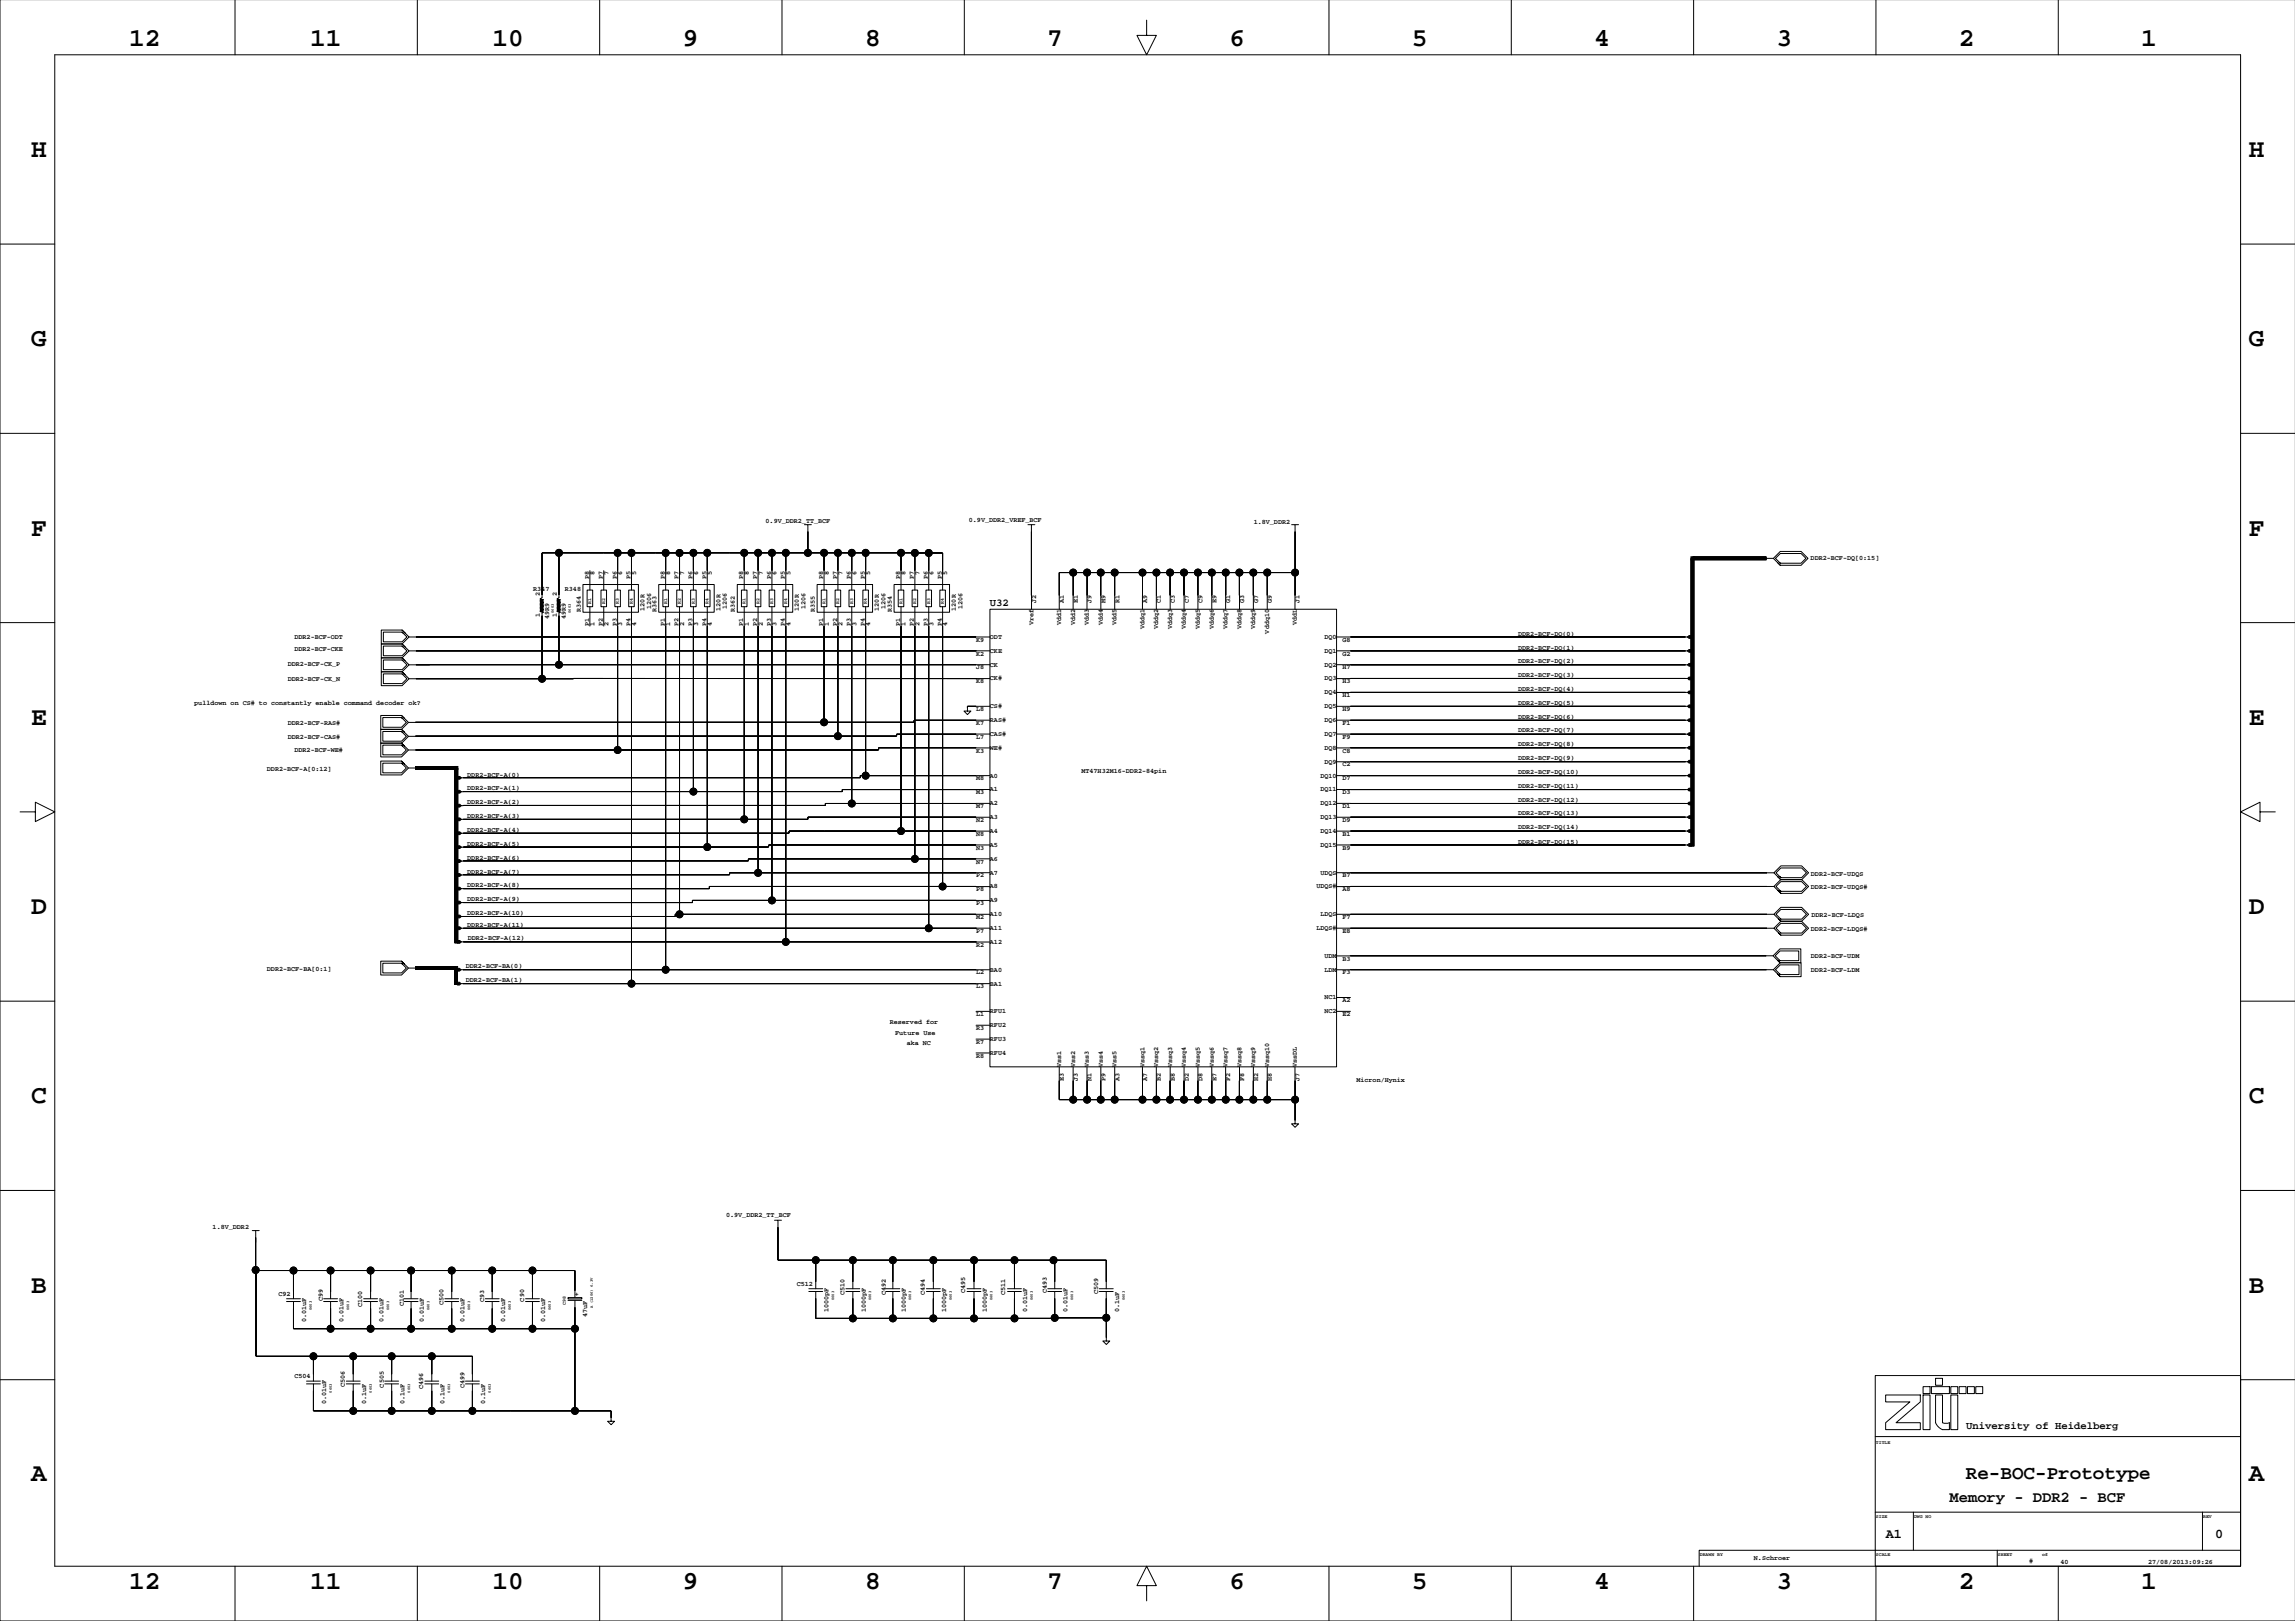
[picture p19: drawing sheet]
<svg xmlns="http://www.w3.org/2000/svg" width="841mm" height="594mm" viewBox="0 0 841 594" stroke-linecap="round" stroke-linejoin="round" font-family="sans-serif">
<defs><g id="words">
<g font-size="9.5">
<text x="47.4" y="16.9">12</text>
<text x="113.6" y="16.9">11</text>
<text x="180.4" y="16.9">10</text>
<text x="250.1" y="16.9">9</text>
<text x="316.9" y="16.9">8</text>
<text x="383.6" y="16.9">7</text>
<text x="450.4" y="16.9">6</text>
<text x="517.2" y="16.9">5</text>
<text x="584" y="16.9">4</text>
<text x="650.8" y="16.9">3</text>
<text x="717.6" y="16.9">2</text>
<text x="784.4" y="16.9">1</text>
<text x="11.4" y="57.5">H</text>
<text x="823.7" y="57.5">H</text>
<text x="11.4" y="126.9">G</text>
<text x="823.7" y="126.9">G</text>
<text x="11.4" y="196.2">F</text>
<text x="823.7" y="196.2">F</text>
<text x="11.4" y="265.5">E</text>
<text x="823.7" y="265.5">E</text>
<text x="11.4" y="334.8">D</text>
<text x="823.7" y="334.8">D</text>
<text x="11.4" y="404.2">C</text>
<text x="823.7" y="404.2">C</text>
<text x="11.4" y="473.5">B</text>
<text x="823.7" y="473.5">B</text>
<text x="11.4" y="542.3">A</text>
<text x="823.7" y="542.3">A</text>
<text x="47.4" y="582.2">12</text>
<text x="113.6" y="582.2">11</text>
<text x="180.4" y="582.2">10</text>
<text x="250.1" y="582.2">9</text>
<text x="316.9" y="582.2">8</text>
<text x="383.6" y="582.2">7</text>
<text x="450.4" y="582.2">6</text>
<text x="517.2" y="582.2">5</text>
<text x="584" y="582.2">4</text>
<text x="650.8" y="582.2">3</text>
<text x="717.6" y="582.2">2</text>
<text x="784.4" y="582.2">1</text>
</g>
<text font-size="7.1" x="720.1" y="541.7">Re-BOC-Prototype</text>
<text font-size="5.6" x="714.2" y="550.3">Memory - DDR2 - BCF</text>
<g font-size="4.9">
<text x="690.8" y="563.4">A1</text>
<text x="811.4" y="563.4">0</text>
</g>
<g font-size="3.9">
<text x="362.6" y="221.8">U32</text>
<text x="720.2" y="523.5">University of Heidelberg</text>
</g>
<g font-size="2.5">
<text x="280.4" y="191.5">0.9V_DDR2_TT_BCF</text>
<text x="354.9" y="191.1">0.9V_DDR2_VREF_BCF</text>
<text x="459.3" y="191.9">1.8V_DDR2</text>
<text x="663.2" y="205.3">DDR2-BCF-DQ[0:15]</text>
<text x="215.8" y="212" transform="rotate(-90 215.8 212)">P8</text>
<text x="217.8" y="210.5" transform="rotate(-90 217.8 210.5)">8</text>
<text x="220.8" y="212" transform="rotate(-90 220.8 212)">P7</text>
<text x="222.9" y="210.5" transform="rotate(-90 222.9 210.5)">7</text>
<text x="225.9" y="212" transform="rotate(-90 225.9 212)">P6</text>
<text x="227.9" y="210.5" transform="rotate(-90 227.9 210.5)">6</text>
<text x="231" y="212" transform="rotate(-90 231 212)">P5</text>
<text x="233" y="210.5" transform="rotate(-90 233 210.5)">5</text>
<text x="243.5" y="212" transform="rotate(-90 243.5 212)">P8</text>
<text x="245.5" y="210.5" transform="rotate(-90 245.5 210.5)">8</text>
<text x="248.6" y="212" transform="rotate(-90 248.6 212)">P7</text>
<text x="250.6" y="210.5" transform="rotate(-90 250.6 210.5)">7</text>
<text x="253.7" y="212" transform="rotate(-90 253.7 212)">P6</text>
<text x="255.7" y="210.5" transform="rotate(-90 255.7 210.5)">6</text>
<text x="258.7" y="212" transform="rotate(-90 258.7 212)">P5</text>
<text x="260.8" y="210.5" transform="rotate(-90 260.8 210.5)">5</text>
<text x="272.3" y="212" transform="rotate(-90 272.3 212)">P8</text>
<text x="274.3" y="210.5" transform="rotate(-90 274.3 210.5)">8</text>
<text x="277.4" y="212" transform="rotate(-90 277.4 212)">P7</text>
<text x="279.4" y="210.5" transform="rotate(-90 279.4 210.5)">7</text>
<text x="282.4" y="212" transform="rotate(-90 282.4 212)">P6</text>
<text x="284.5" y="210.5" transform="rotate(-90 284.5 210.5)">6</text>
<text x="287.5" y="212" transform="rotate(-90 287.5 212)">P5</text>
<text x="289.5" y="210.5" transform="rotate(-90 289.5 210.5)">5</text>
<text x="301.5" y="212" transform="rotate(-90 301.5 212)">P8</text>
<text x="303.6" y="210.5" transform="rotate(-90 303.6 210.5)">8</text>
<text x="306.6" y="212" transform="rotate(-90 306.6 212)">P7</text>
<text x="308.6" y="210.5" transform="rotate(-90 308.6 210.5)">7</text>
<text x="311.7" y="212" transform="rotate(-90 311.7 212)">P6</text>
<text x="313.7" y="210.5" transform="rotate(-90 313.7 210.5)">6</text>
<text x="316.8" y="212" transform="rotate(-90 316.8 212)">P5</text>
<text x="318.8" y="210.5" transform="rotate(-90 318.8 210.5)">5</text>
<text x="329.7" y="212" transform="rotate(-90 329.7 212)">P8</text>
<text x="331.7" y="210.5" transform="rotate(-90 331.7 210.5)">8</text>
<text x="334.8" y="212" transform="rotate(-90 334.8 212)">P7</text>
<text x="336.8" y="210.5" transform="rotate(-90 336.8 210.5)">7</text>
<text x="339.9" y="212" transform="rotate(-90 339.9 212)">P6</text>
<text x="341.9" y="210.5" transform="rotate(-90 341.9 210.5)">6</text>
<text x="345" y="212" transform="rotate(-90 345 212)">P5</text>
<text x="347" y="210.5" transform="rotate(-90 347 210.5)">5</text>
<text x="195.3" y="216.5">R347</text>
<text x="197.7" y="218.4" transform="rotate(-90 197.7 218.4)">2</text>
<text x="203.9" y="218.4" transform="rotate(-90 203.9 218.4)">2</text>
<text x="206.9" y="216.5">R348</text>
<text x="379.6" y="221" transform="rotate(-90 379.6 221)">J2</text>
<text x="389.7" y="221" transform="rotate(-90 389.7 221)">A1</text>
<text x="394.8" y="221" transform="rotate(-90 394.8 221)">E1</text>
<text x="399.9" y="221" transform="rotate(-90 399.9 221)">J9</text>
<text x="405" y="221" transform="rotate(-90 405 221)">M9</text>
<text x="410" y="221" transform="rotate(-90 410 221)">R1</text>
<text x="420.2" y="221" transform="rotate(-90 420.2 221)">A9</text>
<text x="425.3" y="221" transform="rotate(-90 425.3 221)">C1</text>
<text x="430.3" y="221" transform="rotate(-90 430.3 221)">C3</text>
<text x="435.4" y="221" transform="rotate(-90 435.4 221)">C7</text>
<text x="440.5" y="221" transform="rotate(-90 440.5 221)">C9</text>
<text x="445.6" y="221" transform="rotate(-90 445.6 221)">E9</text>
<text x="450.7" y="221" transform="rotate(-90 450.7 221)">G1</text>
<text x="455.7" y="221" transform="rotate(-90 455.7 221)">G3</text>
<text x="460.8" y="221" transform="rotate(-90 460.8 221)">G7</text>
<text x="465.9" y="221" transform="rotate(-90 465.9 221)">G9</text>
<text x="476.1" y="221" transform="rotate(-90 476.1 221)">J1</text>
<text x="197.7" y="226" transform="rotate(-90 197.7 226)">1</text>
<text x="201.1" y="226.7" transform="rotate(-90 201.1 226.7)">49R9</text>
<text x="203.9" y="226" transform="rotate(-90 203.9 226)">1</text>
<text x="207.3" y="226.7" transform="rotate(-90 207.3 226.7)">49R9</text>
<text x="212.7" y="224.2" transform="rotate(-90 212.7 224.2)">R364</text>
<text x="236.1" y="223.6" transform="rotate(-90 236.1 223.6)">120R</text>
<text x="238.5" y="223.2" transform="rotate(-90 238.5 223.2)">1206</text>
<text x="240.5" y="224.2" transform="rotate(-90 240.5 224.2)">R363</text>
<text x="263.9" y="223.6" transform="rotate(-90 263.9 223.6)">120R</text>
<text x="266.3" y="223.2" transform="rotate(-90 266.3 223.2)">1206</text>
<text x="269.2" y="224.2" transform="rotate(-90 269.2 224.2)">R362</text>
<text x="292.7" y="223.6" transform="rotate(-90 292.7 223.6)">120R</text>
<text x="295.1" y="223.2" transform="rotate(-90 295.1 223.2)">1206</text>
<text x="298.5" y="224.2" transform="rotate(-90 298.5 224.2)">R355</text>
<text x="321.9" y="223.6" transform="rotate(-90 321.9 223.6)">120R</text>
<text x="324.3" y="223.2" transform="rotate(-90 324.3 223.2)">1206</text>
<text x="326.7" y="224.2" transform="rotate(-90 326.7 224.2)">R354</text>
<text x="350.1" y="223.6" transform="rotate(-90 350.1 223.6)">120R</text>
<text x="352.5" y="223.2" transform="rotate(-90 352.5 223.2)">1206</text>
<text x="215.8" y="229.3" transform="rotate(-90 215.8 229.3)">P1</text>
<text x="217.8" y="229.3" transform="rotate(-90 217.8 229.3)">1</text>
<text x="220.8" y="229.3" transform="rotate(-90 220.8 229.3)">P2</text>
<text x="222.9" y="229.3" transform="rotate(-90 222.9 229.3)">2</text>
<text x="225.9" y="229.3" transform="rotate(-90 225.9 229.3)">P3</text>
<text x="227.9" y="229.3" transform="rotate(-90 227.9 229.3)">3</text>
<text x="231" y="229.3" transform="rotate(-90 231 229.3)">P4</text>
<text x="233" y="229.3" transform="rotate(-90 233 229.3)">4</text>
<text x="243.5" y="229.3" transform="rotate(-90 243.5 229.3)">P1</text>
<text x="245.5" y="229.3" transform="rotate(-90 245.5 229.3)">1</text>
<text x="248.6" y="229.3" transform="rotate(-90 248.6 229.3)">P2</text>
<text x="250.6" y="229.3" transform="rotate(-90 250.6 229.3)">2</text>
<text x="253.7" y="229.3" transform="rotate(-90 253.7 229.3)">P3</text>
<text x="255.7" y="229.3" transform="rotate(-90 255.7 229.3)">3</text>
<text x="258.7" y="229.3" transform="rotate(-90 258.7 229.3)">P4</text>
<text x="260.8" y="229.3" transform="rotate(-90 260.8 229.3)">4</text>
<text x="272.3" y="229.3" transform="rotate(-90 272.3 229.3)">P1</text>
<text x="274.3" y="229.3" transform="rotate(-90 274.3 229.3)">1</text>
<text x="277.4" y="229.3" transform="rotate(-90 277.4 229.3)">P2</text>
<text x="279.4" y="229.3" transform="rotate(-90 279.4 229.3)">2</text>
<text x="282.4" y="229.3" transform="rotate(-90 282.4 229.3)">P3</text>
<text x="284.5" y="229.3" transform="rotate(-90 284.5 229.3)">3</text>
<text x="287.5" y="229.3" transform="rotate(-90 287.5 229.3)">P4</text>
<text x="289.5" y="229.3" transform="rotate(-90 289.5 229.3)">4</text>
<text x="301.5" y="229.3" transform="rotate(-90 301.5 229.3)">P1</text>
<text x="303.6" y="229.3" transform="rotate(-90 303.6 229.3)">1</text>
<text x="306.6" y="229.3" transform="rotate(-90 306.6 229.3)">P2</text>
<text x="308.6" y="229.3" transform="rotate(-90 308.6 229.3)">2</text>
<text x="311.7" y="229.3" transform="rotate(-90 311.7 229.3)">P3</text>
<text x="313.7" y="229.3" transform="rotate(-90 313.7 229.3)">3</text>
<text x="316.8" y="229.3" transform="rotate(-90 316.8 229.3)">P4</text>
<text x="318.8" y="229.3" transform="rotate(-90 318.8 229.3)">4</text>
<text x="329.7" y="229.3" transform="rotate(-90 329.7 229.3)">P1</text>
<text x="331.7" y="229.3" transform="rotate(-90 331.7 229.3)">1</text>
<text x="334.8" y="229.3" transform="rotate(-90 334.8 229.3)">P2</text>
<text x="336.8" y="229.3" transform="rotate(-90 336.8 229.3)">2</text>
<text x="339.9" y="229.3" transform="rotate(-90 339.9 229.3)">P3</text>
<text x="341.9" y="229.3" transform="rotate(-90 341.9 229.3)">3</text>
<text x="345" y="229.3" transform="rotate(-90 345 229.3)">P4</text>
<text x="347" y="229.3" transform="rotate(-90 347 229.3)">4</text>
<text x="378.5" y="229.1" transform="rotate(-90 378.5 229.1)">Vref</text>
<text x="388.7" y="229.1" transform="rotate(-90 388.7 229.1)">Vdd1</text>
<text x="393.8" y="229.1" transform="rotate(-90 393.8 229.1)">Vdd2</text>
<text x="398.9" y="229.1" transform="rotate(-90 398.9 229.1)">Vdd3</text>
<text x="403.9" y="229.1" transform="rotate(-90 403.9 229.1)">Vdd4</text>
<text x="409" y="229.1" transform="rotate(-90 409 229.1)">Vdd5</text>
<text x="419.2" y="230.6" transform="rotate(-90 419.2 230.6)">Vddq1</text>
<text x="424.3" y="230.6" transform="rotate(-90 424.3 230.6)">Vddq2</text>
<text x="429.3" y="230.6" transform="rotate(-90 429.3 230.6)">Vddq3</text>
<text x="434.4" y="230.6" transform="rotate(-90 434.4 230.6)">Vddq4</text>
<text x="439.5" y="230.6" transform="rotate(-90 439.5 230.6)">Vddq5</text>
<text x="444.6" y="230.6" transform="rotate(-90 444.6 230.6)">Vddq6</text>
<text x="449.7" y="230.6" transform="rotate(-90 449.7 230.6)">Vddq7</text>
<text x="454.7" y="230.6" transform="rotate(-90 454.7 230.6)">Vddq8</text>
<text x="459.8" y="230.6" transform="rotate(-90 459.8 230.6)">Vddq9</text>
<text x="464.9" y="232" transform="rotate(-90 464.9 232)">Vddq10</text>
<text x="475" y="229.1" transform="rotate(-90 475 229.1)">VddL</text>
<text x="556.1" y="232.9">DDR2-BCF-DQ(0)</text>
<text x="107.9" y="234.2">DDR2-BCF-ODT</text>
<text x="107.9" y="238.4">DDR2-BCF-CKE</text>
<text x="357.5" y="235">K9</text>
<text x="362.6" y="234">ODT</text>
<text x="362.6" y="239.1">CKE</text>
<text x="485.1" y="234">DQ0</text>
<text x="485.1" y="239.1">DQ1</text>
<text x="491.7" y="235">G8</text>
<text x="556.1" y="238">DDR2-BCF-DQ(1)</text>
<text x="105.4" y="244.1">DDR2-BCF-CK_P</text>
<text x="357.5" y="240.1">K2</text>
<text x="357.5" y="245.2">J8</text>
<text x="362.6" y="244.2">CK</text>
<text x="485.1" y="244.2">DQ2</text>
<text x="491.7" y="245.2">H7</text>
<text x="491.7" y="240.1">G2</text>
<text x="556.1" y="242.9">DDR2-BCF-DQ(2)</text>
<text x="105.4" y="249.6">DDR2-BCF-CK_N</text>
<text x="357.5" y="250.3">K8</text>
<text x="362.6" y="249.2">CK#</text>
<text x="485.1" y="249.2">DQ3</text>
<text x="491.7" y="250.3">H3</text>
<text x="556.1" y="247.9">DDR2-BCF-DQ(3)</text>
<text x="485.1" y="254.3">DQ4</text>
<text x="491.7" y="255.4">H1</text>
<text x="556.1" y="253">DDR2-BCF-DQ(4)</text>
<text x="71.2" y="258.2">pulldown on CS# to constantly enable command decoder ok?</text>
<text x="357.5" y="260.4">L8</text>
<text x="362.6" y="259.4">CS#</text>
<text x="485.1" y="259.4">DQ5</text>
<text x="491.7" y="260.4">H9</text>
<text x="556.1" y="258.3">DDR2-BCF-DQ(5)</text>
<text x="556.1" y="263.2">DDR2-BCF-DQ(6)</text>
<text x="105.4" y="265.5">DDR2-BCF-RAS#</text>
<text x="357.5" y="265.5">K7</text>
<text x="362.6" y="264.5">RAS#</text>
<text x="362.6" y="269.6">CAS#</text>
<text x="485.1" y="264.5">DQ6</text>
<text x="485.1" y="269.6">DQ7</text>
<text x="491.7" y="265.5">F1</text>
<text x="556.1" y="268.3">DDR2-BCF-DQ(7)</text>
<text x="105.4" y="270.6">DDR2-BCF-CAS#</text>
<text x="107.9" y="275.6">DDR2-BCF-WE#</text>
<text x="357.5" y="275.7">K3</text>
<text x="357.5" y="270.6">L7</text>
<text x="362.6" y="274.6">WE#</text>
<text x="485.1" y="274.6">DQ8</text>
<text x="491.7" y="275.7">C8</text>
<text x="491.7" y="270.6">F9</text>
<text x="556.1" y="273.3">DDR2-BCF-DQ(8)</text>
<text x="485.1" y="279.7">DQ9</text>
<text x="491.7" y="280.7">C2</text>
<text x="556.1" y="278.4">DDR2-BCF-DQ(9)</text>
<text x="97.8" y="282.5">DDR2-BCF-A[0:12]</text>
<text x="171.2" y="284.5">DDR2-BCF-A(0)</text>
<text x="357.5" y="285.8">M8</text>
<text x="362.6" y="284.8">A0</text>
<text x="396.1" y="283">MT47H32M16-DDR2-84pin</text>
<text x="483.7" y="284.8">DQ10</text>
<text x="491.7" y="285.8">D7</text>
<text x="556.1" y="283.7">DDR2-BCF-DQ(10)</text>
<text x="171.2" y="289.5">DDR2-BCF-A(1)</text>
<text x="357.5" y="290.9">M3</text>
<text x="362.6" y="289.9">A1</text>
<text x="483.7" y="289.9">DQ11</text>
<text x="491.7" y="290.9">D3</text>
<text x="556.1" y="288.6">DDR2-BCF-DQ(11)</text>
<text x="556.1" y="293.7">DDR2-BCF-DQ(12)</text>
<text x="171.2" y="294.6">DDR2-BCF-A(2)</text>
<text x="171.2" y="299.6">DDR2-BCF-A(3)</text>
<text x="357.5" y="296">M7</text>
<text x="362.6" y="294.9">A2</text>
<text x="483.7" y="294.9">DQ12</text>
<text x="491.7" y="296">D1</text>
<text x="556.1" y="298.7">DDR2-BCF-DQ(13)</text>
<text x="171.2" y="304.7">DDR2-BCF-A(4)</text>
<text x="357.5" y="301.1">N2</text>
<text x="362.6" y="300">A3</text>
<text x="362.6" y="305.1">A4</text>
<text x="483.7" y="300">DQ13</text>
<text x="483.7" y="305.1">DQ14</text>
<text x="491.7" y="301.1">D9</text>
<text x="556.1" y="303.8">DDR2-BCF-DQ(14)</text>
<text x="171.2" y="309.8">DDR2-BCF-A(5)</text>
<text x="357.5" y="311.2">N3</text>
<text x="357.5" y="306.1">N8</text>
<text x="362.6" y="310.2">A5</text>
<text x="483.7" y="310.2">DQ15</text>
<text x="491.7" y="311.2">B9</text>
<text x="491.7" y="306.1">B1</text>
<text x="556.1" y="309.1">DDR2-BCF-DQ(15)</text>
<text x="171.2" y="314.9">DDR2-BCF-A(6)</text>
<text x="357.5" y="316.3">N7</text>
<text x="362.6" y="315.3">A6</text>
<text x="171.2" y="320">DDR2-BCF-A(7)</text>
<text x="357.5" y="321.4">P2</text>
<text x="362.6" y="320.3">A7</text>
<text x="483.7" y="320.3">UDQS</text>
<text x="491.7" y="321.4">B7</text>
<text x="663.3" y="320.7">DDR2-BCF-UDQS</text>
<text x="171.2" y="325">DDR2-BCF-A(8)</text>
<text x="357.5" y="326.5">P8</text>
<text x="362.6" y="325.4">A8</text>
<text x="482.2" y="325.4">UDQS#</text>
<text x="491.7" y="326.5">A8</text>
<text x="663.3" y="325.7">DDR2-BCF-UDQS#</text>
<text x="171.2" y="330.1">DDR2-BCF-A(9)</text>
<text x="171.2" y="335.2">DDR2-BCF-A(10)</text>
<text x="357.5" y="331.5">P3</text>
<text x="362.6" y="330.5">A9</text>
<text x="362.6" y="335.6">A10</text>
<text x="483.7" y="335.6">LDQS</text>
<text x="663.5" y="335.9">DDR2-BCF-LDQS</text>
<text x="171.2" y="339.5">DDR2-BCF-A(11)</text>
<text x="357.5" y="341.7">P7</text>
<text x="357.5" y="336.6">M2</text>
<text x="362.6" y="340.7">A11</text>
<text x="482.2" y="340.7">LDQS#</text>
<text x="491.7" y="341.7">E8</text>
<text x="491.7" y="336.6">F7</text>
<text x="663.3" y="341">DDR2-BCF-LDQS#</text>
<text x="171.4" y="344.5">DDR2-BCF-A(12)</text>
<text x="357.5" y="346.8">R2</text>
<text x="362.6" y="345.7">A12</text>
<text x="485.1" y="350.8">UDM</text>
<text x="491.7" y="351.8">B3</text>
<text x="663.3" y="350.8">DDR2-BCF-UDM</text>
<text x="97.8" y="355.5">DDR2-BCF-BA[0:1]</text>
<text x="170.6" y="354.6">DDR2-BCF-BA(0)</text>
<text x="170.6" y="359.8">DDR2-BCF-BA(1)</text>
<text x="357.5" y="356.9">L2</text>
<text x="362.6" y="355.9">BA0</text>
<text x="485.1" y="355.9">LDM</text>
<text x="491.7" y="356.9">F3</text>
<text x="663.3" y="355.9">DDR2-BCF-LDM</text>
<text x="357.5" y="362">L3</text>
<text x="362.6" y="361">BA1</text>
<text x="362.6" y="371.1">RFU1</text>
<text x="485.1" y="366.1">NC1</text>
<text x="485.1" y="371.1">NC2</text>
<text x="491.7" y="367.1">A2</text>
<text x="325.9" y="375">Reserved for</text>
<text x="357.5" y="377.2">R3</text>
<text x="357.5" y="372.2">L1</text>
<text x="362.6" y="376.2">RFU2</text>
<text x="491.7" y="372.2">E2</text>
<text x="327.9" y="378.9">Future Use</text>
<text x="332.1" y="382.6">aka NC</text>
<text x="357.5" y="382.3">R7</text>
<text x="362.6" y="381.3">RFU3</text>
<text x="357.5" y="387.4">R8</text>
<text x="362.6" y="386.4">RFU4</text>
<text x="388.7" y="390.8" transform="rotate(-90 388.7 390.8)">Vss1</text>
<text x="389.7" y="395.8" transform="rotate(-90 389.7 395.8)">E3</text>
<text x="393.8" y="390.8" transform="rotate(-90 393.8 390.8)">Vss2</text>
<text x="394.8" y="395.8" transform="rotate(-90 394.8 395.8)">J3</text>
<text x="398.9" y="390.8" transform="rotate(-90 398.9 390.8)">Vss3</text>
<text x="399.9" y="395.8" transform="rotate(-90 399.9 395.8)">N1</text>
<text x="403.9" y="390.8" transform="rotate(-90 403.9 390.8)">Vss4</text>
<text x="405" y="395.8" transform="rotate(-90 405 395.8)">P9</text>
<text x="409" y="390.8" transform="rotate(-90 409 390.8)">Vss5</text>
<text x="410" y="395.8" transform="rotate(-90 410 395.8)">A3</text>
<text x="419.2" y="390.8" transform="rotate(-90 419.2 390.8)">Vssq1</text>
<text x="420.2" y="395.8" transform="rotate(-90 420.2 395.8)">A7</text>
<text x="424.3" y="390.8" transform="rotate(-90 424.3 390.8)">Vssq2</text>
<text x="425.3" y="395.8" transform="rotate(-90 425.3 395.8)">B2</text>
<text x="429.3" y="390.8" transform="rotate(-90 429.3 390.8)">Vssq3</text>
<text x="430.3" y="395.8" transform="rotate(-90 430.3 395.8)">B8</text>
<text x="434.4" y="390.8" transform="rotate(-90 434.4 390.8)">Vssq4</text>
<text x="435.4" y="395.8" transform="rotate(-90 435.4 395.8)">D2</text>
<text x="439.5" y="390.8" transform="rotate(-90 439.5 390.8)">Vssq5</text>
<text x="440.5" y="395.8" transform="rotate(-90 440.5 395.8)">D8</text>
<text x="444.6" y="390.8" transform="rotate(-90 444.6 390.8)">Vssq6</text>
<text x="445.6" y="395.8" transform="rotate(-90 445.6 395.8)">E7</text>
<text x="449.7" y="390.8" transform="rotate(-90 449.7 390.8)">Vssq7</text>
<text x="450.7" y="395.8" transform="rotate(-90 450.7 395.8)">F2</text>
<text x="454.7" y="390.8" transform="rotate(-90 454.7 390.8)">Vssq8</text>
<text x="455.7" y="395.8" transform="rotate(-90 455.7 395.8)">F8</text>
<text x="459.8" y="390.8" transform="rotate(-90 459.8 390.8)">Vssq9</text>
<text x="460.8" y="395.8" transform="rotate(-90 460.8 395.8)">H2</text>
<text x="464.9" y="390.8" transform="rotate(-90 464.9 390.8)">Vssq10</text>
<text x="465.9" y="395.8" transform="rotate(-90 465.9 395.8)">H8</text>
<text x="475" y="390.8" transform="rotate(-90 475 390.8)">VssDL</text>
<text x="476.1" y="395.8" transform="rotate(-90 476.1 395.8)">J7</text>
<text x="496.9" y="396.3">Micron/Hynix</text>
<text x="266" y="445.9">0.9V_DDR2_TT_BCF</text>
<text x="77.9" y="450.1">1.8V_DDR2</text>
<text x="291.9" y="470.9">C512</text>
<text x="353.5" y="473.6" transform="rotate(-90 353.5 473.6)">C495</text>
<text x="383.4" y="473.6" transform="rotate(-90 383.4 473.6)">C493</text>
<text x="402.3" y="473.9" transform="rotate(-90 402.3 473.9)">C509</text>
<text x="102" y="474.6">C92</text>
<text x="118.2" y="476.4" transform="rotate(-90 118.2 476.4)">C99</text>
<text x="132.6" y="478.6" transform="rotate(-90 132.6 478.6)">C100</text>
<text x="147.9" y="478.3" transform="rotate(-90 147.9 478.3)">C101</text>
<text x="162.5" y="477.9" transform="rotate(-90 162.5 477.9)">C500</text>
<text x="177.3" y="476.9" transform="rotate(-90 177.3 476.9)">C93</text>
<text x="192" y="476.7" transform="rotate(-90 192 476.7)">C90</text>
<text x="210.6" y="474.7">+</text>
<text x="309.3" y="474.5" transform="rotate(-90 309.3 474.5)">C510</text>
<text x="324.4" y="474.3" transform="rotate(-90 324.4 474.3)">C492</text>
<text x="338.8" y="474.3" transform="rotate(-90 338.8 474.3)">C494</text>
<text x="368.2" y="474.2" transform="rotate(-90 368.2 474.2)">C511</text>
<text x="112.2" y="484.2" transform="rotate(-90 112.2 484.2)">0.01uF</text>
<text x="125.8" y="484.2" transform="rotate(-90 125.8 484.2)">0.01uF</text>
<text x="140.5" y="484.2" transform="rotate(-90 140.5 484.2)">0.01uF</text>
<text x="155.3" y="484.2" transform="rotate(-90 155.3 484.2)">0.01uF</text>
<text x="170.2" y="484.2" transform="rotate(-90 170.2 484.2)">0.01uF</text>
<text x="185" y="484.2" transform="rotate(-90 185 484.2)">0.01uF</text>
<text x="199.7" y="484.2" transform="rotate(-90 199.7 484.2)">0.01uF</text>
<text x="215.1" y="482.3" transform="rotate(-90 215.1 482.3)">47uF</text>
<text x="303.5" y="480.5" transform="rotate(-90 303.5 480.5)">1000pF</text>
<text x="317.1" y="480.5" transform="rotate(-90 317.1 480.5)">1000pF</text>
<text x="331.8" y="480.5" transform="rotate(-90 331.8 480.5)">1000pF</text>
<text x="346.6" y="480.5" transform="rotate(-90 346.6 480.5)">1000pF</text>
<text x="361.5" y="480.5" transform="rotate(-90 361.5 480.5)">1000pF</text>
<text x="376.3" y="480.5" transform="rotate(-90 376.3 480.5)">0.01uF</text>
<text x="391.1" y="480.5" transform="rotate(-90 391.1 480.5)">0.01uF</text>
<text x="409.9" y="480.5" transform="rotate(-90 409.9 480.5)">0.1uF</text>
<text x="107.9" y="504.8">C504</text>
<text x="126.3" y="508.1" transform="rotate(-90 126.3 508.1)">C506</text>
<text x="140.6" y="508.2" transform="rotate(-90 140.6 508.2)">C505</text>
<text x="155" y="508.7" transform="rotate(-90 155 508.7)">C496</text>
<text x="170.1" y="508.4" transform="rotate(-90 170.1 508.4)">C499</text>
<text x="119.5" y="514.4" transform="rotate(-90 119.5 514.4)">0.01uF</text>
<text x="134.1" y="514.4" transform="rotate(-90 134.1 514.4)">0.1uF</text>
<text x="148.2" y="514.4" transform="rotate(-90 148.2 514.4)">0.1uF</text>
<text x="162.9" y="514.4" transform="rotate(-90 162.9 514.4)">0.1uF</text>
<text x="177.7" y="514.4" transform="rotate(-90 177.7 514.4)">0.1uF</text>
<text x="642.5" y="571.6">N.Schroer</text>
<text x="743.3" y="572.6">#</text>
<text x="754.7" y="573">40</text>
<text x="786.9" y="573">27/08/2013:09:26</text>
</g>
<g font-size="1.8">
<text x="216.6" y="221.2" transform="rotate(-90 216.6 221.2)">R1</text>
<text x="221.7" y="221.2" transform="rotate(-90 221.7 221.2)">R2</text>
<text x="226.7" y="221.2" transform="rotate(-90 226.7 221.2)">R3</text>
<text x="231.8" y="221.2" transform="rotate(-90 231.8 221.2)">R4</text>
<text x="244.3" y="221.2" transform="rotate(-90 244.3 221.2)">R1</text>
<text x="249.4" y="221.2" transform="rotate(-90 249.4 221.2)">R2</text>
<text x="254.5" y="221.2" transform="rotate(-90 254.5 221.2)">R3</text>
<text x="259.6" y="221.2" transform="rotate(-90 259.6 221.2)">R4</text>
<text x="273.1" y="221.2" transform="rotate(-90 273.1 221.2)">R1</text>
<text x="278.2" y="221.2" transform="rotate(-90 278.2 221.2)">R2</text>
<text x="283.3" y="221.2" transform="rotate(-90 283.3 221.2)">R3</text>
<text x="288.3" y="221.2" transform="rotate(-90 288.3 221.2)">R4</text>
<text x="302.3" y="221.2" transform="rotate(-90 302.3 221.2)">R1</text>
<text x="307.4" y="221.2" transform="rotate(-90 307.4 221.2)">R2</text>
<text x="312.5" y="221.2" transform="rotate(-90 312.5 221.2)">R3</text>
<text x="317.6" y="221.2" transform="rotate(-90 317.6 221.2)">R4</text>
<text x="330.5" y="221.2" transform="rotate(-90 330.5 221.2)">R1</text>
<text x="335.6" y="221.2" transform="rotate(-90 335.6 221.2)">R2</text>
<text x="340.7" y="221.2" transform="rotate(-90 340.7 221.2)">R3</text>
<text x="345.8" y="221.2" transform="rotate(-90 345.8 221.2)">R4</text>
<text x="207.2" y="477.8" transform="rotate(-90 207.2 477.8)">C98</text>
<text x="687.2" y="528.9">TITLE</text>
<text x="687.2" y="555.8">SIZE</text>
<text x="701.1" y="555.8">DWG NO</text>
<text x="807" y="555.8">REV</text>
<text x="622.7" y="569.8">DRAWN BY</text>
<text x="687.2" y="569.8">SCALE</text>
<text x="731.9" y="569.8">SHEET</text>
<text x="748.1" y="569.8">of</text>
</g>
<g font-size="1.4">
<text x="202.9" y="224.6" transform="rotate(-90 202.9 224.6)">0603</text>
<text x="209.1" y="224.6" transform="rotate(-90 209.1 224.6)">0603</text>
<text x="114.3" y="480" transform="rotate(-90 114.3 480)">0603</text>
<text x="127.9" y="480" transform="rotate(-90 127.9 480)">0603</text>
<text x="142.5" y="480" transform="rotate(-90 142.5 480)">0603</text>
<text x="157.3" y="480" transform="rotate(-90 157.3 480)">0603</text>
<text x="172.2" y="480" transform="rotate(-90 172.2 480)">0603</text>
<text x="187.1" y="480" transform="rotate(-90 187.1 480)">0603</text>
<text x="201.8" y="480" transform="rotate(-90 201.8 480)">0603</text>
<text x="217.1" y="479" transform="rotate(-90 217.1 479)">A (1206) 6.3V</text>
<text x="305.6" y="476.3" transform="rotate(-90 305.6 476.3)">0603</text>
<text x="319.2" y="476.3" transform="rotate(-90 319.2 476.3)">0603</text>
<text x="333.8" y="476.3" transform="rotate(-90 333.8 476.3)">0603</text>
<text x="348.7" y="476.3" transform="rotate(-90 348.7 476.3)">0603</text>
<text x="363.5" y="476.3" transform="rotate(-90 363.5 476.3)">0603</text>
<text x="378.4" y="476.3" transform="rotate(-90 378.4 476.3)">0603</text>
<text x="393.1" y="476.3" transform="rotate(-90 393.1 476.3)">0603</text>
<text x="412" y="476.3" transform="rotate(-90 412 476.3)">0603</text>
<text x="121.6" y="510.1" transform="rotate(-90 121.6 510.1)">0603</text>
<text x="136.2" y="510.1" transform="rotate(-90 136.2 510.1)">0603</text>
<text x="150.2" y="510.1" transform="rotate(-90 150.2 510.1)">0603</text>
<text x="164.9" y="510.1" transform="rotate(-90 164.9 510.1)">0603</text>
<text x="179.8" y="510.1" transform="rotate(-90 179.8 510.1)">0603</text>
</g>
</g></defs>
<g fill="none" stroke="#000" stroke-width=".37">
<path d="M0 -.1v593.8h840.7M86.1 0v20.1M152.9 0v20.1M219.7 0v20.1M286.4 0v20.1M353.2 0v20.1M420 7.4v5.6h3.6l-3.6 7.1-3.5-7.1h3.5M486.8 0v20.1M553.6 0v20.1M620.4 0v20.1M687.2 0v20.1M754 0v20.1"/>
<path d="M20.1 20.1h800.6v553.6h-800.6zM0 89.4h20.1M820.7 89.4h20M0 158.7h20.1M820.7 158.7h20M294.7 192.2h1.2v10.3M295.9 194.7h.1M295.9 192.2h1.3M376.5 192.2h1.3l.1 30.9M377.8 194.7h.1M377.8 192.2h1.3M473.1 192.2h1.3v30.9"/>
<path d="M474.4 194.7h.1M474.4 192.2h1.3M204.8 202.5v16.4l-.8 .5 1.3 .3-1.3 .2 1.3 .3-1.3 .2 1.3 .3-1.3 .2 1.3 .3-1.3 .2 1.3 .3-1.3 .3 1.3 .2-1.3 .3 1.3 .2-1.3 .3 1.3 .2-1.3 .3 1.3 .2-1.3 .3 1.3 .2-.5 .3v19M213.5 214.1h20.4v10.1h-20.4zM215.1 216.1h2v6.1h-2zM216.1 209v7.1M220.1 216.1h2.1v6.1h-2.1zM221.2 209v7.1M225.2 216.1h2.1v6.1h-2.1zM226.2 202.5h.1M226.2 202.5v13.6M230.3 216.1h2v6.1h-2z"/>
<path d="M231.3 202.5v13.6M241.3 214.1h20.3v10.1h-20.3zM242.8 216.1h2.1v6.1h-2.1zM243.8 202.5v13.6M247.9 216.1h2v6.1h-2zM248.9 202.5v13.6M253 216.1h2v6.1h-2zM254 202.5v13.6M258.1 216.1h2v6.1h-2zM259.1 202.5v13.6M270.1 214.1h20.3v10.1h-20.3zM271.6 216.1h2v6.1h-2z"/>
<path d="M272.6 202.5v13.6M276.7 216.1h2v6.1h-2zM277.7 202.5v13.6M281.7 216.1h2.1v6.1h-2.1zM282.8 202.5v13.6M286.8 216.1h2.1v6.1h-2.1zM287.8 202.5v13.6M299.3 214.1h20.3v10.1h-20.3zM300.8 216.1h2.1v6.1h-2.1zM301.9 202.5v13.6M305.9 216.1h2v6.1h-2zM306.9 202.5v13.6"/>
<path d="M311 216.1h2v6.1h-2zM312 202.5v13.6M316.1 216.1h2v6.1h-2zM317.1 202.5v13.6M327.5 214.1h20.3v10.1h-20.3zM329 216.1h2.1v6.1h-2.1zM330 202.5v13.6M334.1 216.1h2v6.1h-2zM335.1 202.5v13.6M339.2 216.1h2v6.1h-2zM340.2 202.5v13.6M344.3 216.1h2v6.1h-2z"/>
<path d="M345.3 216.1v-13.6h-146.7v16.4l-.8 .5 1.3 .3-1.3 .2 1.3 .3-1.3 .2 1.3 .3-1.3 .2 1.3 .3-1.3 .2 1.3 .3-1.3 .3 1.3 .2-1.3 .3 1.3 .2-1.3 .3 1.3 .2-1.3 .3 1.3 .2-1.3 .3 1.3 .2-.5 .3v24.1M377.8 218.1h.1M393.1 209.7v13.4M398.2 218.1h.1M398.2 209.7v13.4M403.2 209.7v13.4M403.2 218.1h.1M408.3 209.7v13.4M408.3 218.1h.1M418.5 218.1h.1M418.5 209.7v13.4M423.6 209.7v13.4"/>
<path d="M428.6 209.7v13.4M433.7 209.7v13.4M433.7 218.1h.1M438.8 209.7v13.4M443.9 218.1h.1M443.9 209.7v13.4M449 218.1h.1M449 209.7v13.4M454 209.7v13.4M454 218.1h.1M459.1 209.7v13.4M459.1 218.1h.1"/>
<path d="M464.2 209.7v13.4M474.4 218.1h.1M474.4 209.7h-86.4v13.4M647.1 204.5h.1M647.1 204.5h2.5M651.1 206l-1.5-1.5 2.5-2.5h7.6l2.6 2.5-2.6 2.6h-7.6l-1-1.1 1 1.1M651.9 206l-1.5-1.5 1.7-1.8h7.6l1.8 1.8-1.8 1.8h-7.6l-.2-.3 .2 .3M0 228h20.1M147.3 231.5l.2 .3-.2-.3h-6.9v3.6h6.9l1.8-1.8-1.6-1.5M147.3 230.8l1 1-1-1h-7.6v5h7.6l2.5-2.5-1.5-1.5M147.3 236.6l.2 .3-.2-.3h-6.9v3.6h6.9l1.8-1.8-1.6-1.5M147.3 235.9l1 1-1-1h-7.6v5h7.6l2.5-2.5-1.5-1.5"/>
<path d="M149.8 233.3h212.8M152.4 233.3h.1M152.4 238.4h.1M216.1 222.2v7.1M221.2 222.2v7.1M226.2 222.2v52.5M231.3 222.2v138.1M243.8 222.2v133M248.9 222.2v112.7M254 222.2v67.7M259.1 222.2v88M272.6 222.2v77.9"/>
<path d="M277.7 222.2v97.5M282.8 222.2v107.6M287.8 222.2v122.8M301.9 222.2v42.3M306.9 222.2v47.4M312 222.2v72.1M317.1 222.2v61.9M330 222.2v82.2M335.1 222.2v92.4M340.2 222.2v117.8M345.3 222.2v102.5M357.5 238.4h.1"/>
<path d="M362.6 223.1h127v167.7h-127zM362.6 238.4h-212.8M489.6 233.3h128.6M489.6 238.4h128.6M494.7 238.4h.1M617.4 233.3h.1M617.4 238.4h.1M820.7 228h20M147.3 241.7l.2 .3-.2-.3h-6.9v3.6h6.9l1.8-1.8-1.6-1.5M147.3 241l1 1-1-1h-7.6v5h7.6l2.5-2.5-1.5-1.5M147.3 246.8l.2 .3-.2-.3h-6.9v3.6h6.9l1.8-1.8-1.6-1.5M147.3 246.1l1 1-1-1h-7.6v5h7.6l2.5-2.5-1.5-1.5"/>
<path d="M152.4 243.5h.1M152.4 248.6h.1M157.5 243.5h.1M354.4 259.2h.1M357.5 248.5h.1M362.6 258.7h-8.2v1.8h-1.3l1.3 1.2 1.2-1.2h-1.2M362.6 248.5l-212.8 .1M362.6 243.5h-212.8M489.6 258.7h128.6M489.6 243.5h128.6M494.7 243.5h.1M494.7 248.5h.1"/>
<path d="M617.4 243.5h.1M617.4 248.5h.1M617.4 253.6h.1M617.4 258.7h.1M618.2 248.5h-128.6M618.2 253.6h-128.6M147.1 262.8l.2 .3-.2-.3h-6.9v3.6h6.9l1.8-1.8-1.6-1.5M147.1 262.1l1 1-1-1h-7.6v5h7.6l2.5-2.5-1.5-1.5M147.1 267.9l.2 .3-.2-.3h-6.9v3.6h6.9l1.8-1.8-1.6-1.5M147.1 267.2l1 1-1-1h-7.6v5h7.6l2.5-2.5-1.5-1.5M147.1 272.9l.2 .3-.2-.3h-6.9v3.6h6.9l1.8-1.8-1.6-1.5M147.1 272.2l1 1-1-1h-7.6v5h7.6l2.5-2.5-1.5-1.5"/>
<path d="M147.1 279.5l.2 .3-.2-.3h-6.9v3.6h6.9l1.8-1.8-1.6-1.5M147.1 278.8l1 1-1-1h-7.6v5h7.6l2.5-2.5-1.5-1.5M152.2 264.6h.1M152.2 269.7h.1M152.2 274.7h.1M152.2 264.5v.1M357.5 268.9h.1M357.5 273.9h.1M362.6 263.8h-27.8v.7l-185.2 .1M362.6 268.9h-34.2v.7l-178.8 .1M362.6 273.9h-40.8v.8h-172.2M489.6 263.8h128.6"/>
<path d="M489.6 268.9h128.6M494.7 268.9h.1M494.7 273.9h.1M494.7 279h.1M617.4 263.8h.1M617.4 268.9h.1M617.4 273.9h.1M617.4 279h.1M618.2 273.9h-128.6M618.2 279h-128.6M7.4 297.4h5.6v-3.6l7.1 3.6-7.1 3.5v-3.5M149.6 281.3h2.6"/>
<path d="M152.2 281.3h.1M169.7 284.9h.1M169.7 290h.1M169.7 295.1h.1M169.7 295v.1M357.5 289.2h.1M362.6 284.1h-47.5v.8h-146.2M362.6 289.2h-54.1v.7l-139.6 .1M362.6 294.3h-60.3v.7l-133.4 .1M362.6 299.3h-66.7v.8h-127M489.6 284.1h128.6M489.6 289.2h128.6"/>
<path d="M489.6 294.3h128.6M494.7 289.2h.1M617.4 284.1h.1M617.4 289.2h.1M617.4 294.3h.1M617.4 299.3h.1M618.2 299.3h-128.6M827.9 297.4v-3.6l-7.2 3.6 7.2 3.5v-3.5h5.5M169.7 300.1h.1M169.7 305.2h.1M169.7 310.3h.1M169.7 315.4h.1"/>
<path d="M169.7 310.2v.1M357.5 304.4h.1M357.5 314.6h.1M357.5 319.6v.1M362.6 304.4h-73.6v.8h-120.1M362.6 309.5h-81.1v.7l-112.6 .1M362.6 314.6h-88.5v.7l-105.2 .1M362.6 319.6l-95.4 .1v.7l-98.3 .1M489.6 309.5h128.6M489.6 319.6l160.2 .1M494.7 304.4h.1M494.7 319.6v.1"/>
<path d="M617.4 304.4h.1M617.4 309.5h.1M618.2 304.4h-128.6M647.3 319.7h.1M169.7 320.5h.1M169.7 325.5h.1M169.7 330.6h.1M169.7 335.7h.1M169.7 340h.1M357.5 340h.1M357.5 340h5.1M357.5 340h-188.6"/>
<path d="M357.5 324.7h.1M357.5 329.8h.1M362.6 324.7h-102.8v.8h-90.9M362.6 329.8h-109v.8h-84.7M362.6 334.9h-115.3v.8h-78.4M489.6 334.9h160.2M489.6 340h160.2M494.7 324.7h.1M647.3 340h.1M647.3 334.9h.1M647.3 324.7h.1M649.8 324.7h-160.2"/>
<path d="M651.3 336.4l-1.5-1.5 2.5-2.6h7.6l2.6 2.6-2.6 2.5h-7.6l-1-1 1 1M651.3 326.2l-1.5-1.5 2.5-2.6h7.6l2.6 2.6-2.6 2.5h-7.6l-1-1 1 1M651.3 321.2l-1.5-1.5 2.5-2.6h7.6l2.6 2.6-2.6 2.5h-7.6l-1-1 1 1M652.1 336.4l-1.5-1.5 1.7-1.8h7.6l1.8 1.8-1.8 1.8h-7.6l-.2-.3 .2 .3M652.1 326.2l-1.5-1.5 1.7-1.8h7.6l1.8 1.8-1.8 1.8h-7.6l-.2-.3 .2 .3M652.1 321.2l-1.5-1.5 1.7-1.8h7.6l1.8 1.8-1.8 1.8h-7.6l-.2-.3 .2 .3M147.1 352.8l.2 .3-.2-.3h-6.9v3.6h6.9l1.8-1.8-1.6-1.5M147.1 352l1 1.1-1-1.1h-7.6v5.1h7.6l2.5-2.5-1.5-1.5M149.6 354.6h2.6M152.2 354.6h.1M168.8 355.2h193.8M168.9 345h188.6"/>
<path d="M169.6 355.2h.1M169.7 345h.1M357.5 345h.1M357.5 345h5.1M357.5 355.2h.1M494.7 350.1h.1M494.7 355.2h.1M647 350.1h.1M647.1 355.2h.1M649.5 350.1h-159.9M649.6 355.2h-160M651 351.6l-1.5-1.5 2.5-2.6h7.6v5.1h-7.6l-1-1 1 1"/>
<path d="M651.1 356.7l-1.5-1.5 2.5-2.6h7.6v5.1h-7.6l-1-1 1 1M651.3 341.5l-1.5-1.5 2.5-2.6h7.6l2.6 2.6-2.6 2.5h-7.6l-1-1 1 1M651.8 351.6l-1.5-1.5 1.7-1.8h6.9v3.6h-6.9l-.2-.3 .2 .3M651.9 356.7l-1.5-1.5 1.7-1.8h6.9v3.6h-6.9l-.2-.3 .2 .3M652.1 341.5l-1.5-1.5 1.7-1.8h7.6l1.8 1.8-1.8 1.8h-7.6l-.2-.3 .2 .3M0 366.7h20.1M168.8 360.3h193.8M169.6 360.3h.1M357.5 370.4h5.1M357.5 375.5h5.1M489.6 365.4h5.1M489.6 370.4h5.1"/>
<path d="M820.7 366.7h20M357.5 380.6h5.1M357.5 385.7h5.1M388 390.8v12h86.4M393.1 390.8v12M398.2 390.8v12M398.2 395.8h.1M403.2 395.8h.1M403.2 390.8v12M408.3 395.8h.1M408.3 390.8v12M418.5 390.8v12"/>
<path d="M418.5 395.8h.1M423.6 390.8v12M428.6 390.8v12M433.7 395.8h.1M433.7 390.8v12M438.8 390.8v12M443.9 390.8v12M443.9 395.8h.1M449 390.8v12M449 395.8h.1M454 395.8h.1M454 390.8v12"/>
<path d="M459.1 395.8h.1M459.1 390.8v12M464.2 390.8v12M474.4 390.8v20.8h-1.3l1.3 1.3 1.3-1.3h-1.3M474.4 395.8h.1M474.4 410.4h.1M0 436h20.1M820.7 436h20M92.4 450.7h1.3l-.1 14.7h117v9.9M93.6 455.1h.1M93.7 453.3h.1M93.7 450.7h1.2"/>
<path d="M283.7 446.9h1.3v14.7h120.2v10.4M285 449.5h.1M285 446.9h1.2M93.6 465.2l.2 31.6h79.2v9.1M105 475.7h5M105 476.7h5M107.5 465.4v10.3M107.5 476.7v10h103.1M118.6 475.7h5M118.6 476.7h5M121.1 465.4v10.3M121.1 476.7v10"/>
<path d="M133.2 475.7h5.1M133.2 476.7h5.1M135.7 465.4v10.3M135.7 476.7v10M148 475.7h5.1M148 476.7h5.1M150.6 465.4v10.3M150.6 476.7v10M162.9 475.7h5.1M162.9 476.7h5.1M165.5 465.4v10.3M165.5 476.7v10"/>
<path d="M177.8 475.7h5M177.8 476.7h5M180.3 465.4v10.3M180.3 476.7v10M192.5 475.7h5.1M192.5 476.7h5.1M195 465.4v10.3M195 476.7v10M208.1 475.3h5v.5h-5zM208.1 476.3h5M210.6 476.3v40.5M296.3 472h5.1"/>
<path d="M296.3 473h5.1M298.8 461.6v10.4M298.8 473v9.9h87.6v-9.9M309.9 472h5M309.9 473h5M312.4 461.6v10.4M312.4 473v9.9M324.5 472h5.1M324.5 473h5.1M327.1 461.6v10.4M327.1 473v9.9M339.4 472h5"/>
<path d="M339.4 473h5M341.9 461.6v10.4M341.9 473v9.9M354.2 472h5.1M354.2 473h5.1M356.8 461.6v10.4M356.8 473v9.9M369.1 472h5M369.1 473h5M371.6 461.6v10.4M371.6 473v9.9M383.8 472h5.1"/>
<path d="M383.8 473h5.1M386.4 461.6v10.4M402.7 472h5.1M402.7 473h5.1M405.2 473v18.2h-1.2l1.2 1.2 1.3-1.2h-1.3M114.8 496.8v9.1M129.4 496.8v9.1M143.5 496.8v9.1M158.2 496.8v9.1M405.2 489.9h.1M405.2 482.7h-18.8M0 505.4h20.1"/>
<path d="M112.3 505.9h5.1M112.3 506.9h5.1M114.8 506.9v9.9h109v3.8h-1.2l1.2 1.2 1.3-1.2h-1.3M126.9 505.9h5M126.9 506.9h5M129.4 506.9v9.9M140.9 505.9h5.1M140.9 506.9h5.1M143.5 506.9v9.9M155.6 505.9h5.1M155.6 506.9h5.1M158.2 506.9v9.9"/>
<path d="M170.5 505.9h5.1M170.5 506.9h5.1M173 506.9v9.9M223.8 519.3h.1M686.9 503.8h133.8v69.9h-133.8zM690.7 510.9h12.7v2.6l-8.9 7.6h8.9v2.5h-12.7v-2.5l8.9-7.6h-8.9zM704.4 510.9h2.6v12.7h-2.6zM704.4 507.9h2.6v2.5h-2.6zM707.5 507.9h6.6v2.5h-6.6zM709 510.9h2.5v10.2l1.1 .2 1.5-.2v2.5h-2.6l-.5-.2-1-.8-1-1.5zM709 504.8h2.5v2.6h-2.5zM714.6 510.9h2.5v12.7h-2.5z"/>
<path d="M714.6 507.9h2.5v2.5h-2.5zM717.6 507.9h2.6v2.5h-2.6zM720.7 507.9h2.5v2.5h-2.5zM723.7 507.9h2.6v2.5h-2.6zM820.7 505.4h20M686.9 526.2h133.8M686.9 553.9h133.8M700.9 553.9v13.9M806.8 553.9v13.9M86.1 573.7v20M152.9 573.7v20M219.7 573.7v20"/>
<path d="M286.4 573.7v20M353.2 573.7v20M486.8 573.7v20M553.6 573.7v20M620.4 573.7v20M687.2 573.7v20M731.6 567.8v5.9M754 573.7v20M820.7 567.8h-198.3v5.9M420 580.8h3.6l-3.6-7.1-3.5 7.1h3.5v5.6"/>
<circle cx="204.8" cy="202.5" r="1.27"/>
<circle cx="226.2" cy="202.5" r="1.27"/>
<circle cx="231.3" cy="202.5" r="1.27"/>
<circle cx="243.8" cy="202.5" r="1.27"/>
<circle cx="248.9" cy="202.5" r="1.27"/>
<circle cx="254" cy="202.5" r="1.27"/>
<circle cx="259.1" cy="202.5" r="1.27"/>
<circle cx="272.6" cy="202.5" r="1.27"/>
<circle cx="277.7" cy="202.5" r="1.27"/>
<circle cx="282.8" cy="202.5" r="1.27"/>
<circle cx="287.8" cy="202.5" r="1.27"/>
<circle cx="295.9" cy="202.5" r="1.27"/>
<circle cx="301.9" cy="202.5" r="1.27"/>
<circle cx="306.9" cy="202.5" r="1.27"/>
<circle cx="312" cy="202.5" r="1.27"/>
<circle cx="317.1" cy="202.5" r="1.27"/>
<circle cx="330" cy="202.5" r="1.27"/>
<circle cx="335.1" cy="202.5" r="1.27"/>
<circle cx="340.2" cy="202.5" r="1.27"/>
<circle cx="393.1" cy="209.7" r="1.27"/>
<circle cx="398.2" cy="209.7" r="1.27"/>
<circle cx="403.2" cy="209.7" r="1.27"/>
<circle cx="408.3" cy="209.7" r="1.27"/>
<circle cx="418.5" cy="209.7" r="1.27"/>
<circle cx="423.6" cy="209.7" r="1.27"/>
<circle cx="428.6" cy="209.7" r="1.27"/>
<circle cx="433.7" cy="209.7" r="1.27"/>
<circle cx="438.8" cy="209.7" r="1.27"/>
<circle cx="443.9" cy="209.7" r="1.27"/>
<circle cx="449" cy="209.7" r="1.27"/>
<circle cx="454" cy="209.7" r="1.27"/>
<circle cx="459.1" cy="209.7" r="1.27"/>
<circle cx="464.2" cy="209.7" r="1.27"/>
<circle cx="474.4" cy="209.7" r="1.27"/>
<circle cx="198.6" cy="248.6" r="1.27"/>
<circle cx="204.8" cy="243.5" r="1.27"/>
<circle cx="226.2" cy="274.7" r="1.27"/>
<circle cx="301.9" cy="264.5" r="1.27"/>
<circle cx="306.9" cy="269.6" r="1.27"/>
<circle cx="254" cy="289.9" r="1.27"/>
<circle cx="312" cy="294.3" r="1.27"/>
<circle cx="317.1" cy="284.1" r="1.27"/>
<circle cx="259.1" cy="310.2" r="1.27"/>
<circle cx="272.6" cy="300.1" r="1.27"/>
<circle cx="277.7" cy="319.7" r="1.27"/>
<circle cx="330" cy="304.4" r="1.27"/>
<circle cx="335.1" cy="314.6" r="1.27"/>
<circle cx="248.9" cy="334.9" r="1.27"/>
<circle cx="282.8" cy="329.8" r="1.27"/>
<circle cx="340.2" cy="340" r="1.27"/>
<circle cx="345.3" cy="324.7" r="1.27"/>
<circle cx="243.8" cy="355.2" r="1.27"/>
<circle cx="287.8" cy="345" r="1.27"/>
<circle cx="231.3" cy="360.3" r="1.27"/>
<circle cx="393.1" cy="402.8" r="1.27"/>
<circle cx="398.2" cy="402.8" r="1.27"/>
<circle cx="403.2" cy="402.8" r="1.27"/>
<circle cx="408.3" cy="402.8" r="1.27"/>
<circle cx="418.5" cy="402.8" r="1.27"/>
<circle cx="423.6" cy="402.8" r="1.27"/>
<circle cx="428.6" cy="402.8" r="1.27"/>
<circle cx="433.7" cy="402.8" r="1.27"/>
<circle cx="438.8" cy="402.8" r="1.27"/>
<circle cx="443.9" cy="402.8" r="1.27"/>
<circle cx="449" cy="402.8" r="1.27"/>
<circle cx="454" cy="402.8" r="1.27"/>
<circle cx="459.1" cy="402.8" r="1.27"/>
<circle cx="464.2" cy="402.8" r="1.27"/>
<circle cx="474.4" cy="402.8" r="1.27"/>
<circle cx="93.6" cy="465.2" r="1.27"/>
<circle cx="107.5" cy="465.4" r="1.27"/>
<circle cx="121.1" cy="465.4" r="1.27"/>
<circle cx="135.7" cy="465.4" r="1.27"/>
<circle cx="150.6" cy="465.4" r="1.27"/>
<circle cx="165.5" cy="465.4" r="1.27"/>
<circle cx="180.3" cy="465.4" r="1.27"/>
<circle cx="195" cy="465.4" r="1.27"/>
<circle cx="298.8" cy="461.6" r="1.27"/>
<circle cx="312.4" cy="461.6" r="1.27"/>
<circle cx="327.1" cy="461.6" r="1.27"/>
<circle cx="341.9" cy="461.6" r="1.27"/>
<circle cx="356.8" cy="461.6" r="1.27"/>
<circle cx="371.6" cy="461.6" r="1.27"/>
<circle cx="385.9" cy="461.6" r="1.27"/>
<circle cx="114.8" cy="496.8" r="1.27"/>
<circle cx="121.1" cy="486.7" r="1.27"/>
<circle cx="129.4" cy="496.8" r="1.27"/>
<circle cx="135.7" cy="486.7" r="1.27"/>
<circle cx="143.5" cy="496.8" r="1.27"/>
<circle cx="150.6" cy="486.7" r="1.27"/>
<circle cx="158.2" cy="496.8" r="1.27"/>
<circle cx="165.5" cy="486.7" r="1.27"/>
<circle cx="180.3" cy="486.7" r="1.27"/>
<circle cx="195" cy="486.7" r="1.27"/>
<circle cx="210.6" cy="486.7" r="1.27"/>
<circle cx="312.4" cy="482.9" r="1.27"/>
<circle cx="327.1" cy="482.9" r="1.27"/>
<circle cx="341.9" cy="482.9" r="1.27"/>
<circle cx="356.8" cy="482.9" r="1.27"/>
<circle cx="371.6" cy="482.9" r="1.27"/>
<circle cx="386.4" cy="482.7" r="1.27"/>
<circle cx="405.2" cy="482.7" r="1.27"/>
<circle cx="129.4" cy="516.8" r="1.27"/>
<circle cx="143.5" cy="516.8" r="1.27"/>
<circle cx="158.2" cy="516.8" r="1.27"/>
<circle cx="173" cy="516.8" r="1.27"/>
<circle cx="210.6" cy="516.8" r="1.27"/>
</g>
<g fill="#000" stroke="#000" stroke-width=".37">
<path d="M295.9 194.7v7.8z" fill-rule="evenodd"/>
<path d="M377.8 194.7v23.4z" fill-rule="evenodd"/>
<path d="M474.4 194.7v15z" fill-rule="evenodd"/>
<path d="M198.6 202.5v15.4z" fill-rule="evenodd"/>
<path d="M198.6 202.5h6.2z" fill-rule="evenodd"/>
<path d="M204.8 202.5v15.4z" fill-rule="evenodd"/>
<path d="M212.2 202.5h3.9z" fill-rule="evenodd"/>
<path d="M204.8 202.5h7.4z" fill-rule="evenodd"/>
<path d="M216.1 202.5h4z" fill-rule="evenodd"/>
<path d="M220.1 202.5h1.1z" fill-rule="evenodd"/>
<path d="M226.2 202.5v6.5z" fill-rule="evenodd"/>
<path d="M226.2 202.5h.2z" fill-rule="evenodd"/>
<path d="M221.2 202.5h5z" fill-rule="evenodd"/>
<path d="M226.4 202.5h4.9z" fill-rule="evenodd"/>
<path d="M231.3 202.5v6.5z" fill-rule="evenodd"/>
<path d="M231.3 202.5h1.3z" fill-rule="evenodd"/>
<path d="M232.6 202.5h7.4z" fill-rule="evenodd"/>
<path d="M243.8 202.5v6.5z" fill-rule="evenodd"/>
<path d="M240 202.5h3.8z" fill-rule="evenodd"/>
<path d="M243.8 202.5h3.5z" fill-rule="evenodd"/>
<path d="M248.9 202.5v6.5z" fill-rule="evenodd"/>
<path d="M247.3 202.5h1.6z" fill-rule="evenodd"/>
<path d="M248.9 202.5h4.7z" fill-rule="evenodd"/>
<path d="M254 202.5v6.5z" fill-rule="evenodd"/>
<path d="M253.7 202.5h.3z" fill-rule="evenodd"/>
<path d="M259.1 202.5v6.5z" fill-rule="evenodd"/>
<path d="M254 202.5h5.1z" fill-rule="evenodd"/>
<path d="M259.1 202.5h.7z" fill-rule="evenodd"/>
<path d="M259.8 202.5h7.4z" fill-rule="evenodd"/>
<path d="M272.6 202.5v6.5z" fill-rule="evenodd"/>
<path d="M267.2 202.5h5.4z" fill-rule="evenodd"/>
<path d="M277.7 202.5v6.5z" fill-rule="evenodd"/>
<path d="M272.6 202.5h5.1z" fill-rule="evenodd"/>
<path d="M282.8 202.5v6.5z" fill-rule="evenodd"/>
<path d="M277.7 202.5h5.1z" fill-rule="evenodd"/>
<path d="M287.8 202.5v6.5z" fill-rule="evenodd"/>
<path d="M282.8 202.5h5z" fill-rule="evenodd"/>
<path d="M287.8 202.5h1.3z" fill-rule="evenodd"/>
<path d="M289.1 202.5h6.8z" fill-rule="evenodd"/>
<path d="M301.9 202.5v6.5z" fill-rule="evenodd"/>
<path d="M295.9 202.5h6z" fill-rule="evenodd"/>
<path d="M306.9 202.5v6.5z" fill-rule="evenodd"/>
<path d="M301.9 202.5h5z" fill-rule="evenodd"/>
<path d="M312 202.5v6.5z" fill-rule="evenodd"/>
<path d="M306.9 202.5h5.1z" fill-rule="evenodd"/>
<path d="M317.1 202.5v6.5z" fill-rule="evenodd"/>
<path d="M312 202.5h5.1z" fill-rule="evenodd"/>
<path d="M330 202.5v6.5z" fill-rule="evenodd"/>
<path d="M317.1 202.5h12.9z" fill-rule="evenodd"/>
<path d="M330 202.5h4.8z" fill-rule="evenodd"/>
<path d="M335.1 202.5v6.5z" fill-rule="evenodd"/>
<path d="M334.8 202.5h.3z" fill-rule="evenodd"/>
<path d="M340.2 202.5v6.5z" fill-rule="evenodd"/>
<path d="M335.1 202.5h5.1z" fill-rule="evenodd"/>
<path d="M345.3 202.5v6.5z" fill-rule="evenodd"/>
<path d="M340.2 202.5h5.1z" fill-rule="evenodd"/>
<path d="M388 209.7v8.4z" fill-rule="evenodd"/>
<path d="M393.1 209.7v8.4z" fill-rule="evenodd"/>
<path d="M388 209.7h5.1z" fill-rule="evenodd"/>
<path d="M398.2 209.7v8.4z" fill-rule="evenodd"/>
<path d="M393.1 209.7h5.1z" fill-rule="evenodd"/>
<path d="M403.2 209.7v8.4z" fill-rule="evenodd"/>
<path d="M398.2 209.7h5z" fill-rule="evenodd"/>
<path d="M408.3 209.7v8.4z" fill-rule="evenodd"/>
<path d="M403.2 209.7h5.1z" fill-rule="evenodd"/>
<path d="M418.5 209.7v8.4z" fill-rule="evenodd"/>
<path d="M408.3 209.7h10.2z" fill-rule="evenodd"/>
<path d="M423.6 209.7v8.4z" fill-rule="evenodd"/>
<path d="M418.5 209.7h5.1z" fill-rule="evenodd"/>
<path d="M428.6 209.7v8.4z" fill-rule="evenodd"/>
<path d="M423.6 209.7h5z" fill-rule="evenodd"/>
<path d="M433.7 209.7v8.4z" fill-rule="evenodd"/>
<path d="M428.6 209.7h5.1z" fill-rule="evenodd"/>
<path d="M438.8 209.7v8.4z" fill-rule="evenodd"/>
<path d="M433.7 209.7h5.1z" fill-rule="evenodd"/>
<path d="M443.9 209.7v8.4z" fill-rule="evenodd"/>
<path d="M438.8 209.7h5.1z" fill-rule="evenodd"/>
<path d="M449 209.7v8.4z" fill-rule="evenodd"/>
<path d="M443.9 209.7h5.1z" fill-rule="evenodd"/>
<path d="M454 209.7v8.4z" fill-rule="evenodd"/>
<path d="M449 209.7h5z" fill-rule="evenodd"/>
<path d="M459.1 209.7v8.4z" fill-rule="evenodd"/>
<path d="M454 209.7h5.1z" fill-rule="evenodd"/>
<path d="M464.2 209.7v8.4z" fill-rule="evenodd"/>
<path d="M459.1 209.7h5.1z" fill-rule="evenodd"/>
<path d="M464.2 209.7h10.2z" fill-rule="evenodd"/>
<path d="M474.4 209.7v8.4z" fill-rule="evenodd"/>
<path d="M619.4 204h1.1v1.1h-1.1z" fill-rule="evenodd"/>
<path d="M198.6 225.5v23.1z" fill-rule="evenodd"/>
<path d="M204.8 225.5v18z" fill-rule="evenodd"/>
<path d="M226.2 229.3v45.4z" fill-rule="evenodd"/>
<path d="M231.3 229.3v131z" fill-rule="evenodd"/>
<path d="M243.8 229.3v125.9z" fill-rule="evenodd"/>
<path d="M248.9 229.3v105.6z" fill-rule="evenodd"/>
<path d="M254 229.3v60.6z" fill-rule="evenodd"/>
<path d="M259.1 229.3v80.9z" fill-rule="evenodd"/>
<path d="M272.6 229.3v70.8z" fill-rule="evenodd"/>
<path d="M277.7 229.3v90.4z" fill-rule="evenodd"/>
<path d="M282.8 229.3v100.5z" fill-rule="evenodd"/>
<path d="M287.8 229.3v115.7z" fill-rule="evenodd"/>
<path d="M301.9 229.3v35.2z" fill-rule="evenodd"/>
<path d="M306.9 229.3v40.3z" fill-rule="evenodd"/>
<path d="M312 229.3v65z" fill-rule="evenodd"/>
<path d="M317.1 229.3v54.8z" fill-rule="evenodd"/>
<path d="M330 229.3v75.1z" fill-rule="evenodd"/>
<path d="M335.1 229.3v85.3z" fill-rule="evenodd"/>
<path d="M340.2 229.3v110.7z" fill-rule="evenodd"/>
<path d="M345.3 229.3v95.4z" fill-rule="evenodd"/>
<path d="M152.4 233.3h205.1z" fill-rule="evenodd"/>
<path d="M152.4 238.4h205.1z" fill-rule="evenodd"/>
<path d="M494.7 233.3h122.7z" fill-rule="evenodd"/>
<path d="M494.7 238.4h122.7z" fill-rule="evenodd"/>
<path d="M618.7 232.8h.8l.5 .5-.5 .5h-.8l-.5-.5z" fill-rule="evenodd"/>
<path d="M618.2 238.4l.5-.5h.8l.5 .5-.5 .5h-.8z" fill-rule="evenodd"/>
<path d="M152.4 243.5h5.1z" fill-rule="evenodd"/>
<path d="M152.4 248.6h46.2z" fill-rule="evenodd"/>
<path d="M157.5 243.5h47.3z" fill-rule="evenodd"/>
<path d="M198.6 248.6h11.5z" fill-rule="evenodd"/>
<path d="M354.4 258.7v.5z" fill-rule="evenodd"/>
<path d="M210.1 248.5h147.4z" fill-rule="evenodd"/>
<path d="M204.8 243.5h152.7z" fill-rule="evenodd"/>
<path d="M354.4 258.7h3.1z" fill-rule="evenodd"/>
<path d="M494.7 243.5h122.7z" fill-rule="evenodd"/>
<path d="M494.7 248.5h122.7z" fill-rule="evenodd"/>
<path d="M494.7 253.6h122.7z" fill-rule="evenodd"/>
<path d="M494.7 258.7h122.7z" fill-rule="evenodd"/>
<path d="M618.7 243h.8l.5 .5-.5 .5h-.8l-.5-.5z" fill-rule="evenodd"/>
<path d="M618.7 248h.8l.5 .5-.5 .5h-.8l-.5-.5z" fill-rule="evenodd"/>
<path d="M618.7 253.1h.8l.5 .5-.5 .5h-.8l-.5-.5z" fill-rule="evenodd"/>
<path d="M618.7 258.2h.8l.5 .5-.5 .5h-.8l-.5-.5z" fill-rule="evenodd"/>
<path d="M152.2 274.7h74z" fill-rule="evenodd"/>
<path d="M152.2 264.5h149.7z" fill-rule="evenodd"/>
<path d="M152.2 269.6h154.7z" fill-rule="evenodd"/>
<path d="M321.8 273.9v.8z" fill-rule="evenodd"/>
<path d="M226.2 274.7h95.6z" fill-rule="evenodd"/>
<path d="M328.4 268.9v.7z" fill-rule="evenodd"/>
<path d="M306.9 269.6h21.5z" fill-rule="evenodd"/>
<path d="M334.8 263.8v.7z" fill-rule="evenodd"/>
<path d="M301.9 264.5h32.9z" fill-rule="evenodd"/>
<path d="M328.4 268.9h29.1z" fill-rule="evenodd"/>
<path d="M334.8 263.8h22.7z" fill-rule="evenodd"/>
<path d="M321.8 273.9h35.7z" fill-rule="evenodd"/>
<path d="M494.7 263.8h122.7z" fill-rule="evenodd"/>
<path d="M494.7 268.9h122.7z" fill-rule="evenodd"/>
<path d="M494.7 273.9h122.7z" fill-rule="evenodd"/>
<path d="M494.7 279h122.7z" fill-rule="evenodd"/>
<path d="M618.7 263.3h.8l.5 .5-.5 .5h-.8l-.5-.5z" fill-rule="evenodd"/>
<path d="M618.2 268.9l.5-.5h.8l.5 .5-.5 .5h-.8z" fill-rule="evenodd"/>
<path d="M618.2 273.9l.5-.5h.8l.5 .5-.5 .5h-.8z" fill-rule="evenodd"/>
<path d="M618.7 278.5h.8l.5 .5-.5 .5h-.8l-.5-.5z" fill-rule="evenodd"/>
<path d="M166.6 280.7h1.1v1.2h-1.1z" fill-rule="evenodd"/>
<path d="M167.7 284.4h.7l.5 .5-.5 .5h-.7l-.5-.5z" fill-rule="evenodd"/>
<path d="M167.7 289.5h.7l.5 .5-.5 .5h-.7l-.5-.5z" fill-rule="evenodd"/>
<path d="M167.7 294.6h.7l.5 .5-.5 .5h-.7l-.5-.5z" fill-rule="evenodd"/>
<path d="M169.7 289.9h84.3z" fill-rule="evenodd"/>
<path d="M295.9 299.3v.8z" fill-rule="evenodd"/>
<path d="M302.3 294.3v.7z" fill-rule="evenodd"/>
<path d="M169.7 295h132.6z" fill-rule="evenodd"/>
<path d="M308.5 289.2v.7z" fill-rule="evenodd"/>
<path d="M254 289.9h54.5z" fill-rule="evenodd"/>
<path d="M302.3 294.3h9.7z" fill-rule="evenodd"/>
<path d="M315.1 284.1v.8z" fill-rule="evenodd"/>
<path d="M169.7 284.9h145.4z" fill-rule="evenodd"/>
<path d="M315.1 284.1h2z" fill-rule="evenodd"/>
<path d="M308.5 289.2h8.6z" fill-rule="evenodd"/>
<path d="M317.1 284.1h40.4z" fill-rule="evenodd"/>
<path d="M317.1 289.2h40.4z" fill-rule="evenodd"/>
<path d="M312 294.3h45.5z" fill-rule="evenodd"/>
<path d="M295.9 299.3h61.6z" fill-rule="evenodd"/>
<path d="M494.7 284.1h122.7z" fill-rule="evenodd"/>
<path d="M494.7 289.2h122.7z" fill-rule="evenodd"/>
<path d="M494.7 294.3h122.7z" fill-rule="evenodd"/>
<path d="M494.7 299.3h122.7z" fill-rule="evenodd"/>
<path d="M618.7 283.6h.8l.5 .5-.5 .5h-.8l-.5-.5z" fill-rule="evenodd"/>
<path d="M618.7 288.7h.8l.5 .5-.5 .5h-.8l-.5-.5z" fill-rule="evenodd"/>
<path d="M618.7 293.8h.8l.5 .5-.5 .5h-.8l-.5-.5z" fill-rule="evenodd"/>
<path d="M618.7 298.8h.8l.5 .5-.5 .5h-.8l-.5-.5z" fill-rule="evenodd"/>
<path d="M167.7 299.6h.7l.5 .5-.5 .5h-.7l-.5-.5z" fill-rule="evenodd"/>
<path d="M167.7 304.7h.7l.5 .5-.5 .5h-.7l-.5-.5z" fill-rule="evenodd"/>
<path d="M167.7 309.8h.7l.5 .5-.5 .5h-.7l-.5-.5z" fill-rule="evenodd"/>
<path d="M167.2 315.4l.5-.5h.7l.5 .5-.5 .5h-.7z" fill-rule="evenodd"/>
<path d="M169.7 310.2h89.4z" fill-rule="evenodd"/>
<path d="M267.2 319.7v.7z" fill-rule="evenodd"/>
<path d="M169.7 300.1h102.9z" fill-rule="evenodd"/>
<path d="M274.1 314.6v.7z" fill-rule="evenodd"/>
<path d="M169.7 315.3h104.4z" fill-rule="evenodd"/>
<path d="M267.2 319.7h10.5z" fill-rule="evenodd"/>
<path d="M281.5 309.5v.7z" fill-rule="evenodd"/>
<path d="M259.1 310.2h22.4z" fill-rule="evenodd"/>
<path d="M274.1 314.6h8.7z" fill-rule="evenodd"/>
<path d="M289 304.4v.8z" fill-rule="evenodd"/>
<path d="M169.7 305.2h119.3z" fill-rule="evenodd"/>
<path d="M272.6 300.1h23.3z" fill-rule="evenodd"/>
<path d="M289 304.4h12.9z" fill-rule="evenodd"/>
<path d="M301.9 304.4h28.1z" fill-rule="evenodd"/>
<path d="M282.8 314.6h52.3z" fill-rule="evenodd"/>
<path d="M330 304.4h27.5z" fill-rule="evenodd"/>
<path d="M281.5 309.5h76z" fill-rule="evenodd"/>
<path d="M335.1 314.6h22.4z" fill-rule="evenodd"/>
<path d="M277.7 319.7h79.8z" fill-rule="evenodd"/>
<path d="M494.7 304.4h122.7z" fill-rule="evenodd"/>
<path d="M494.7 309.5h122.7z" fill-rule="evenodd"/>
<path d="M618.2 304.4l.5-.5h.8l.5 .5-.5 .5h-.8z" fill-rule="evenodd"/>
<path d="M618.7 309h.8l.5 .5-.5 .5h-.8l-.5-.5z" fill-rule="evenodd"/>
<path d="M494.7 319.7h152.6z" fill-rule="evenodd"/>
<path d="M167.7 320h.7l.5 .5-.5 .5h-.7l-.5-.5z" fill-rule="evenodd"/>
<path d="M167.7 325h.7l.5 .5-.5 .5h-.7l-.5-.5z" fill-rule="evenodd"/>
<path d="M167.7 330.1h.7l.5 .5-.5 .5h-.7l-.5-.5z" fill-rule="evenodd"/>
<path d="M167.7 335.2h.7l.5 .5-.5 .5h-.7l-.5-.5z" fill-rule="evenodd"/>
<path d="M167.7 339.5h.7l.5 .5-.5 .5h-.7l-.5-.5z" fill-rule="evenodd"/>
<path d="M247.3 334.9v.8z" fill-rule="evenodd"/>
<path d="M169.7 335.7h77.6z" fill-rule="evenodd"/>
<path d="M247.3 334.9h1.6z" fill-rule="evenodd"/>
<path d="M253.6 329.8v.8z" fill-rule="evenodd"/>
<path d="M169.7 330.6h83.9z" fill-rule="evenodd"/>
<path d="M248.9 334.9h5.1z" fill-rule="evenodd"/>
<path d="M259.8 324.7v.8z" fill-rule="evenodd"/>
<path d="M169.7 325.5h90.1z" fill-rule="evenodd"/>
<path d="M169.7 320.4h97.5z" fill-rule="evenodd"/>
<path d="M253.6 329.8h29.2z" fill-rule="evenodd"/>
<path d="M169.7 340h170.5z" fill-rule="evenodd"/>
<path d="M259.8 324.7h85.5z" fill-rule="evenodd"/>
<path d="M345.3 324.7h12.2z" fill-rule="evenodd"/>
<path d="M282.8 329.8h74.7z" fill-rule="evenodd"/>
<path d="M254 334.9h103.5z" fill-rule="evenodd"/>
<path d="M340.2 340h17.3z" fill-rule="evenodd"/>
<path d="M494.7 334.9h152.6z" fill-rule="evenodd"/>
<path d="M494.7 340h152.6z" fill-rule="evenodd"/>
<path d="M494.7 324.7h152.6z" fill-rule="evenodd"/>
<path d="M166.5 354h1.1v1.1h-1.1z" fill-rule="evenodd"/>
<path d="M167.1 355.2l.5-.5h.7l.5 .5-.5 .5h-.7z" fill-rule="evenodd"/>
<path d="M167.7 344.5h.7l.5 .5-.5 .5h-.7l-.5-.5z" fill-rule="evenodd"/>
<path d="M169.6 355.2h74.2z" fill-rule="evenodd"/>
<path d="M169.7 345h118.1z" fill-rule="evenodd"/>
<path d="M243.8 355.2h113.7z" fill-rule="evenodd"/>
<path d="M287.8 345h69.7z" fill-rule="evenodd"/>
<path d="M494.7 350.1h152.3z" fill-rule="evenodd"/>
<path d="M494.7 355.2h152.4z" fill-rule="evenodd"/>
<path d="M167.1 360.3l.5-.5h.7l.5 .5-.5 .5h-.7z" fill-rule="evenodd"/>
<path d="M169.6 360.3h61.7z" fill-rule="evenodd"/>
<path d="M231.3 360.3h126.2z" fill-rule="evenodd"/>
<path d="M388 395.8v7z" fill-rule="evenodd"/>
<path d="M393.1 395.8v7z" fill-rule="evenodd"/>
<path d="M398.2 395.8v7z" fill-rule="evenodd"/>
<path d="M403.2 395.8v7z" fill-rule="evenodd"/>
<path d="M408.3 395.8v7z" fill-rule="evenodd"/>
<path d="M418.5 395.8v7z" fill-rule="evenodd"/>
<path d="M423.6 395.8v7z" fill-rule="evenodd"/>
<path d="M428.6 395.8v7z" fill-rule="evenodd"/>
<path d="M433.7 395.8v7z" fill-rule="evenodd"/>
<path d="M438.8 395.8v7z" fill-rule="evenodd"/>
<path d="M443.9 395.8v7z" fill-rule="evenodd"/>
<path d="M449 395.8v7z" fill-rule="evenodd"/>
<path d="M454 395.8v7z" fill-rule="evenodd"/>
<path d="M459.1 395.8v7z" fill-rule="evenodd"/>
<path d="M464.2 395.8v7z" fill-rule="evenodd"/>
<path d="M474.4 395.8v7z" fill-rule="evenodd"/>
<path d="M388 402.8h5.1z" fill-rule="evenodd"/>
<path d="M393.1 402.8h5.1z" fill-rule="evenodd"/>
<path d="M398.2 402.8h5z" fill-rule="evenodd"/>
<path d="M403.2 402.8h5.1z" fill-rule="evenodd"/>
<path d="M408.3 402.8h10.2z" fill-rule="evenodd"/>
<path d="M418.5 402.8h5.1z" fill-rule="evenodd"/>
<path d="M423.6 402.8h5z" fill-rule="evenodd"/>
<path d="M428.6 402.8h5.1z" fill-rule="evenodd"/>
<path d="M433.7 402.8h5.1z" fill-rule="evenodd"/>
<path d="M438.8 402.8h5.1z" fill-rule="evenodd"/>
<path d="M443.9 402.8h5.1z" fill-rule="evenodd"/>
<path d="M449 402.8h5z" fill-rule="evenodd"/>
<path d="M454 402.8h5.1z" fill-rule="evenodd"/>
<path d="M459.1 402.8h5.1z" fill-rule="evenodd"/>
<path d="M464.2 402.8h10.2z" fill-rule="evenodd"/>
<path d="M474.4 402.8v7.6z" fill-rule="evenodd"/>
<path d="M93.6 455.1v10.1z" fill-rule="evenodd"/>
<path d="M93.7 453.3v1.8z" fill-rule="evenodd"/>
<path d="M285 449.5v12.1z" fill-rule="evenodd"/>
<path d="M93.6 465.2v.2z" fill-rule="evenodd"/>
<path d="M93.8 465.2v31.6z" fill-rule="evenodd"/>
<path d="M107.5 479.2v7.5z" fill-rule="evenodd"/>
<path d="M107.5 465.4v7.8z" fill-rule="evenodd"/>
<path d="M93.6 465.4h13.9z" fill-rule="evenodd"/>
<path d="M121.1 479.2v7.5z" fill-rule="evenodd"/>
<path d="M121.1 465.4v7.8z" fill-rule="evenodd"/>
<path d="M107.5 465.4h13.6z" fill-rule="evenodd"/>
<path d="M135.7 479.2v7.5z" fill-rule="evenodd"/>
<path d="M135.7 465.4v7.8z" fill-rule="evenodd"/>
<path d="M121.1 465.4h14.6z" fill-rule="evenodd"/>
<path d="M150.6 479.2v7.5z" fill-rule="evenodd"/>
<path d="M150.6 465.4v7.8z" fill-rule="evenodd"/>
<path d="M135.7 465.4h14.9z" fill-rule="evenodd"/>
<path d="M165.5 479.2v7.5z" fill-rule="evenodd"/>
<path d="M165.5 465.4v7.8z" fill-rule="evenodd"/>
<path d="M150.6 465.4h14.9z" fill-rule="evenodd"/>
<path d="M180.3 479.2v7.5z" fill-rule="evenodd"/>
<path d="M180.3 465.4v7.8z" fill-rule="evenodd"/>
<path d="M165.5 465.4h14.8z" fill-rule="evenodd"/>
<path d="M195 479.2v7.5z" fill-rule="evenodd"/>
<path d="M195 465.4v7.8z" fill-rule="evenodd"/>
<path d="M180.3 465.4h14.7z" fill-rule="evenodd"/>
<path d="M210.6 478.8v7.9z" fill-rule="evenodd"/>
<path d="M210.6 465.4v7.3z" fill-rule="evenodd"/>
<path d="M195 465.4h15.6z" fill-rule="evenodd"/>
<path d="M298.8 475.6v7.3z" fill-rule="evenodd"/>
<path d="M298.8 461.6v7.9z" fill-rule="evenodd"/>
<path d="M285 461.6h13.8z" fill-rule="evenodd"/>
<path d="M312.4 475.6v7.3z" fill-rule="evenodd"/>
<path d="M312.4 461.6v7.9z" fill-rule="evenodd"/>
<path d="M298.8 461.6h13.6z" fill-rule="evenodd"/>
<path d="M327.1 475.6v7.3z" fill-rule="evenodd"/>
<path d="M327.1 461.6v7.9z" fill-rule="evenodd"/>
<path d="M312.4 461.6h14.7z" fill-rule="evenodd"/>
<path d="M341.9 475.6v7.3z" fill-rule="evenodd"/>
<path d="M341.9 461.6v7.9z" fill-rule="evenodd"/>
<path d="M327.1 461.6h14.8z" fill-rule="evenodd"/>
<path d="M356.8 475.6v7.3z" fill-rule="evenodd"/>
<path d="M356.8 461.6v7.9z" fill-rule="evenodd"/>
<path d="M341.9 461.6h14.9z" fill-rule="evenodd"/>
<path d="M371.6 475.6v7.3z" fill-rule="evenodd"/>
<path d="M371.6 461.6v7.9z" fill-rule="evenodd"/>
<path d="M356.8 461.6h14.8z" fill-rule="evenodd"/>
<path d="M371.6 461.6h14.3z" fill-rule="evenodd"/>
<path d="M386.4 475.6v7.1z" fill-rule="evenodd"/>
<path d="M386.4 461.6v7.9z" fill-rule="evenodd"/>
<path d="M385.9 461.6h.5z" fill-rule="evenodd"/>
<path d="M405.2 475.6v7.1z" fill-rule="evenodd"/>
<path d="M405.2 461.6v7.9z" fill-rule="evenodd"/>
<path d="M385.9 461.6h19.3z" fill-rule="evenodd"/>
<path d="M114.8 496.8v6.5z" fill-rule="evenodd"/>
<path d="M93.8 496.8h21z" fill-rule="evenodd"/>
<path d="M107.5 486.7h13.6z" fill-rule="evenodd"/>
<path d="M129.4 496.8v6.5z" fill-rule="evenodd"/>
<path d="M114.8 496.8h14.6z" fill-rule="evenodd"/>
<path d="M121.1 486.7h14.6z" fill-rule="evenodd"/>
<path d="M143.5 496.8v6.5z" fill-rule="evenodd"/>
<path d="M129.4 496.8h14.1z" fill-rule="evenodd"/>
<path d="M135.7 486.7h14.9z" fill-rule="evenodd"/>
<path d="M158.2 496.8v6.5z" fill-rule="evenodd"/>
<path d="M143.5 496.8h14.7z" fill-rule="evenodd"/>
<path d="M150.6 486.7h14.9z" fill-rule="evenodd"/>
<path d="M158.2 496.8h14.8z" fill-rule="evenodd"/>
<path d="M173 496.8v6.5z" fill-rule="evenodd"/>
<path d="M165.5 486.7h14.8z" fill-rule="evenodd"/>
<path d="M180.3 486.7h14.7z" fill-rule="evenodd"/>
<path d="M195 486.7h9.4z" fill-rule="evenodd"/>
<path d="M210.6 486.7v30.1z" fill-rule="evenodd"/>
<path d="M204.4 486.7h6.2z" fill-rule="evenodd"/>
<path d="M298.8 482.9h13.6z" fill-rule="evenodd"/>
<path d="M312.4 482.9h14.7z" fill-rule="evenodd"/>
<path d="M327.1 482.9h14.8z" fill-rule="evenodd"/>
<path d="M341.9 482.9h14.9z" fill-rule="evenodd"/>
<path d="M356.8 482.9h14.8z" fill-rule="evenodd"/>
<path d="M386.4 482.7v.2z" fill-rule="evenodd"/>
<path d="M371.6 482.9h14.8z" fill-rule="evenodd"/>
<path d="M386.4 482.7h18.8z" fill-rule="evenodd"/>
<path d="M405.2 482.7v7.2z" fill-rule="evenodd"/>
<path d="M114.8 509.4v7.4z" fill-rule="evenodd"/>
<path d="M114.8 516.8h14.6z" fill-rule="evenodd"/>
<path d="M129.4 509.4v7.4z" fill-rule="evenodd"/>
<path d="M143.5 509.4v7.4z" fill-rule="evenodd"/>
<path d="M129.4 516.8h14.1z" fill-rule="evenodd"/>
<path d="M158.2 509.4v7.4z" fill-rule="evenodd"/>
<path d="M143.5 516.8h14.7z" fill-rule="evenodd"/>
<path d="M173 509.4v7.4z" fill-rule="evenodd"/>
<path d="M158.2 516.8h14.8z" fill-rule="evenodd"/>
<path d="M173 516.8h14.1z" fill-rule="evenodd"/>
<path d="M187.1 516.8h14.7z" fill-rule="evenodd"/>
<path d="M201.8 516.8h8.8z" fill-rule="evenodd"/>
<path d="M223.8 516.8v2.5z" fill-rule="evenodd"/>
<path d="M210.6 516.8h13.2z" fill-rule="evenodd"/>
<circle cx="204.8" cy="202.5" r="1.27"/>
<circle cx="226.2" cy="202.5" r="1.27"/>
<circle cx="231.3" cy="202.5" r="1.27"/>
<circle cx="243.8" cy="202.5" r="1.27"/>
<circle cx="248.9" cy="202.5" r="1.27"/>
<circle cx="254" cy="202.5" r="1.27"/>
<circle cx="259.1" cy="202.5" r="1.27"/>
<circle cx="272.6" cy="202.5" r="1.27"/>
<circle cx="277.7" cy="202.5" r="1.27"/>
<circle cx="282.8" cy="202.5" r="1.27"/>
<circle cx="287.8" cy="202.5" r="1.27"/>
<circle cx="295.9" cy="202.5" r="1.27"/>
<circle cx="301.9" cy="202.5" r="1.27"/>
<circle cx="306.9" cy="202.5" r="1.27"/>
<circle cx="312" cy="202.5" r="1.27"/>
<circle cx="317.1" cy="202.5" r="1.27"/>
<circle cx="330" cy="202.5" r="1.27"/>
<circle cx="335.1" cy="202.5" r="1.27"/>
<circle cx="340.2" cy="202.5" r="1.27"/>
<circle cx="393.1" cy="209.7" r="1.27"/>
<circle cx="398.2" cy="209.7" r="1.27"/>
<circle cx="403.2" cy="209.7" r="1.27"/>
<circle cx="408.3" cy="209.7" r="1.27"/>
<circle cx="418.5" cy="209.7" r="1.27"/>
<circle cx="423.6" cy="209.7" r="1.27"/>
<circle cx="428.6" cy="209.7" r="1.27"/>
<circle cx="433.7" cy="209.7" r="1.27"/>
<circle cx="438.8" cy="209.7" r="1.27"/>
<circle cx="443.9" cy="209.7" r="1.27"/>
<circle cx="449" cy="209.7" r="1.27"/>
<circle cx="454" cy="209.7" r="1.27"/>
<circle cx="459.1" cy="209.7" r="1.27"/>
<circle cx="464.2" cy="209.7" r="1.27"/>
<circle cx="474.4" cy="209.7" r="1.27"/>
<circle cx="198.6" cy="248.6" r="1.27"/>
<circle cx="204.8" cy="243.5" r="1.27"/>
<circle cx="226.2" cy="274.7" r="1.27"/>
<circle cx="301.9" cy="264.5" r="1.27"/>
<circle cx="306.9" cy="269.6" r="1.27"/>
<circle cx="254" cy="289.9" r="1.27"/>
<circle cx="312" cy="294.3" r="1.27"/>
<circle cx="317.1" cy="284.1" r="1.27"/>
<circle cx="259.1" cy="310.2" r="1.27"/>
<circle cx="272.6" cy="300.1" r="1.27"/>
<circle cx="277.7" cy="319.7" r="1.27"/>
<circle cx="330" cy="304.4" r="1.27"/>
<circle cx="335.1" cy="314.6" r="1.27"/>
<circle cx="248.9" cy="334.9" r="1.27"/>
<circle cx="282.8" cy="329.8" r="1.27"/>
<circle cx="340.2" cy="340" r="1.27"/>
<circle cx="345.3" cy="324.7" r="1.27"/>
<circle cx="243.8" cy="355.2" r="1.27"/>
<circle cx="287.8" cy="345" r="1.27"/>
<circle cx="231.3" cy="360.3" r="1.27"/>
<circle cx="393.1" cy="402.8" r="1.27"/>
<circle cx="398.2" cy="402.8" r="1.27"/>
<circle cx="403.2" cy="402.8" r="1.27"/>
<circle cx="408.3" cy="402.8" r="1.27"/>
<circle cx="418.5" cy="402.8" r="1.27"/>
<circle cx="423.6" cy="402.8" r="1.27"/>
<circle cx="428.6" cy="402.8" r="1.27"/>
<circle cx="433.7" cy="402.8" r="1.27"/>
<circle cx="438.8" cy="402.8" r="1.27"/>
<circle cx="443.9" cy="402.8" r="1.27"/>
<circle cx="449" cy="402.8" r="1.27"/>
<circle cx="454" cy="402.8" r="1.27"/>
<circle cx="459.1" cy="402.8" r="1.27"/>
<circle cx="464.2" cy="402.8" r="1.27"/>
<circle cx="474.4" cy="402.8" r="1.27"/>
<circle cx="93.6" cy="465.2" r="1.27"/>
<circle cx="107.5" cy="465.4" r="1.27"/>
<circle cx="121.1" cy="465.4" r="1.27"/>
<circle cx="135.7" cy="465.4" r="1.27"/>
<circle cx="150.6" cy="465.4" r="1.27"/>
<circle cx="165.5" cy="465.4" r="1.27"/>
<circle cx="180.3" cy="465.4" r="1.27"/>
<circle cx="195" cy="465.4" r="1.27"/>
<circle cx="298.8" cy="461.6" r="1.27"/>
<circle cx="312.4" cy="461.6" r="1.27"/>
<circle cx="327.1" cy="461.6" r="1.27"/>
<circle cx="341.9" cy="461.6" r="1.27"/>
<circle cx="356.8" cy="461.6" r="1.27"/>
<circle cx="371.6" cy="461.6" r="1.27"/>
<circle cx="385.9" cy="461.6" r="1.27"/>
<circle cx="114.8" cy="496.8" r="1.27"/>
<circle cx="121.1" cy="486.7" r="1.27"/>
<circle cx="129.4" cy="496.8" r="1.27"/>
<circle cx="135.7" cy="486.7" r="1.27"/>
<circle cx="143.5" cy="496.8" r="1.27"/>
<circle cx="150.6" cy="486.7" r="1.27"/>
<circle cx="158.2" cy="496.8" r="1.27"/>
<circle cx="165.5" cy="486.7" r="1.27"/>
<circle cx="180.3" cy="486.7" r="1.27"/>
<circle cx="195" cy="486.7" r="1.27"/>
<circle cx="210.6" cy="486.7" r="1.27"/>
<circle cx="312.4" cy="482.9" r="1.27"/>
<circle cx="327.1" cy="482.9" r="1.27"/>
<circle cx="341.9" cy="482.9" r="1.27"/>
<circle cx="356.8" cy="482.9" r="1.27"/>
<circle cx="371.6" cy="482.9" r="1.27"/>
<circle cx="386.4" cy="482.7" r="1.27"/>
<circle cx="405.2" cy="482.7" r="1.27"/>
<circle cx="129.4" cy="516.8" r="1.27"/>
<circle cx="143.5" cy="516.8" r="1.27"/>
<circle cx="158.2" cy="516.8" r="1.27"/>
<circle cx="173" cy="516.8" r="1.27"/>
<circle cx="210.6" cy="516.8" r="1.27"/>
</g>
<g fill="#000" stroke="#000" stroke-width="1.3" stroke-linecap="butt">
<path d="M620 204.5v105.5z" fill-rule="evenodd"/>
<path d="M620 204.5h27.1z" fill-rule="evenodd"/>
<path d="M152.2 281.3h15z" fill-rule="evenodd"/>
<path d="M167.2 281.3v64.2z" fill-rule="evenodd"/>
<path d="M152.2 354.6h14.9z" fill-rule="evenodd"/>
<path d="M167.1 354.6v6.2z" fill-rule="evenodd"/>
</g>
<path d="M647.1 204.5h-27.1v105.5M152.2 281.3h15v64.2M152.2 354.6h14.9v6.2" fill="none" stroke="#000" stroke-width="1.3" stroke-linecap="butt"/>
<use href="#words"/>
</svg>
